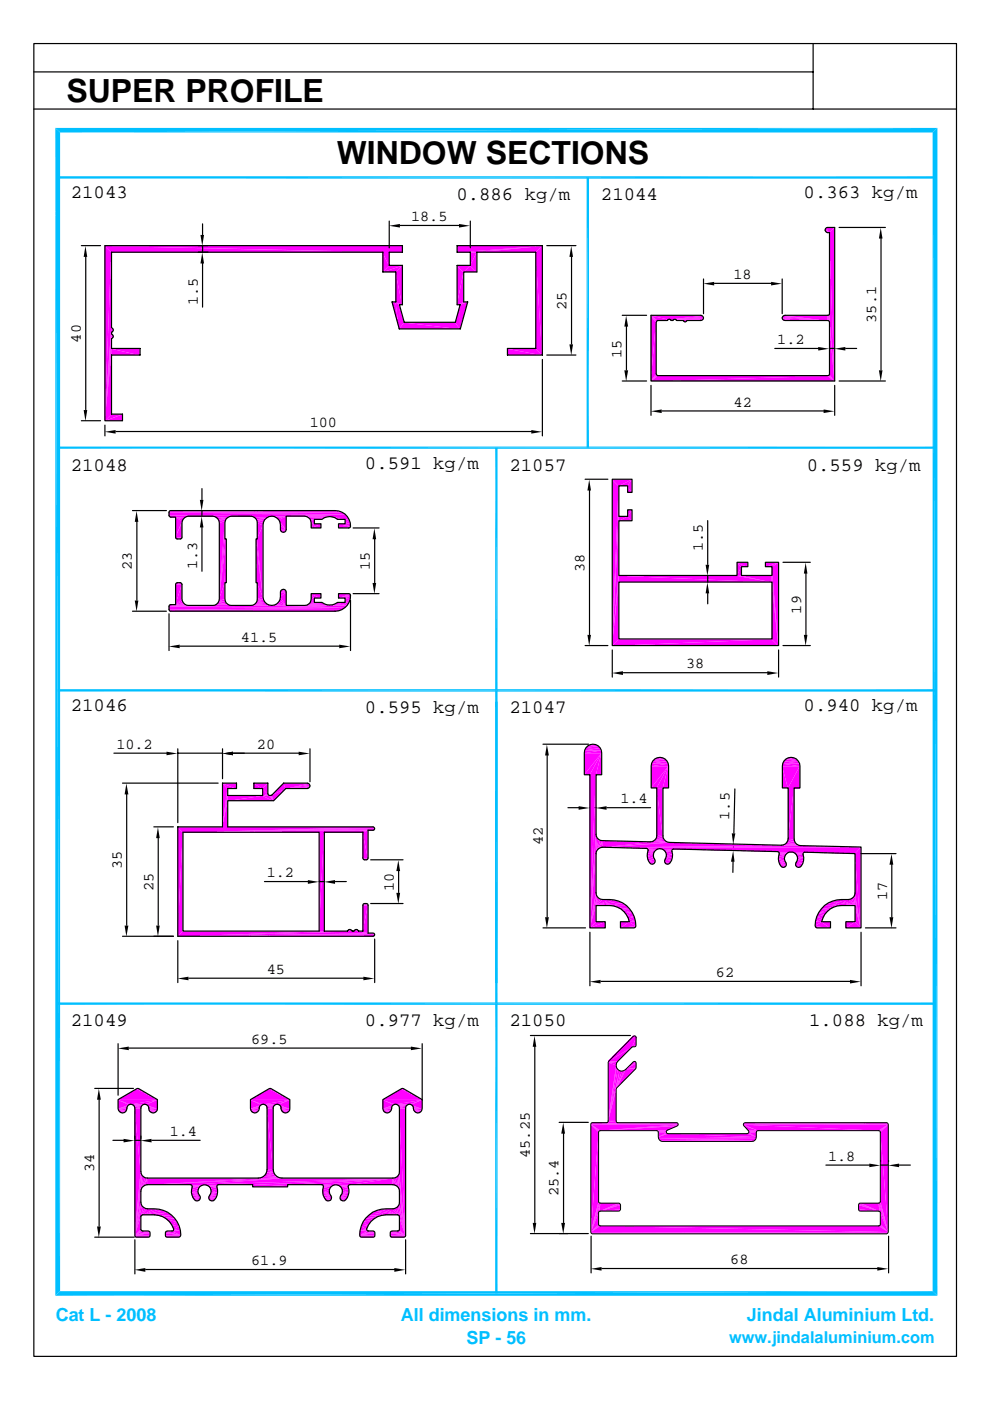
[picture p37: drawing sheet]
<svg xmlns="http://www.w3.org/2000/svg" width="210mm" height="297mm" viewBox="0 0 210 297" stroke-linecap="round" stroke-linejoin="round" font-family="sans-serif">
<defs><g id="words">
<g font-size="6.8">
<text x="14.1" y="21.5">SUPER PROFILE</text>
<text x="71.4" y="34.7">WINDOW SECTIONS</text>
</g>
<g font-size="4">
<text x="15" y="42.1">21043</text>
<text x="96.8" y="42.5">0.886 kg/m</text>
<text x="127.4" y="42.5">21044</text>
<text x="170.4" y="42.1">0.363 kg/m</text>
<text x="15" y="99.8">21048</text>
<text x="77.4" y="99.4">0.591 kg/m</text>
<text x="108" y="99.8">21057</text>
<text x="171.1" y="99.8">0.559 kg/m</text>
<text x="15" y="150.8">21046</text>
<text x="77.4" y="151.2">0.595 kg/m</text>
<text x="108" y="151.2">21047</text>
<text x="170.4" y="150.8">0.940 kg/m</text>
<text x="15" y="217.6">21049</text>
<text x="77.4" y="217.6">0.977 kg/m</text>
<text x="108" y="217.6">21050</text>
<text x="171.6" y="217.6">1.088 kg/m</text>
</g>
<g font-size="3.8" fill="#00bfff">
<text x="11.8" y="280.1">Cat L - 2008</text>
<text x="85" y="280.1">All dimensions in mm.</text>
<text x="158.4" y="280.1">Jindal Aluminium Ltd.</text>
<text x="98.9" y="285.1">SP - 56</text>
</g>
<text font-size="3.5" fill="#00bfff" x="154.6" y="284.7">www.jindalaluminium.com</text>
<g font-size="3.2">
<text x="87.2" y="46.9">18.5</text>
<text x="155.5" y="59.2">18</text>
<text x="41.9" y="64.6" transform="rotate(-90 41.9 64.6)">1.5</text>
<text x="120.1" y="65.7" transform="rotate(-90 120.1 65.7)">25</text>
<text x="185.8" y="68.4" transform="rotate(-90 185.8 68.4)">35.1</text>
<text x="17.1" y="72.6" transform="rotate(-90 17.1 72.6)">40</text>
<text x="131.8" y="75.8" transform="rotate(-90 131.8 75.8)">15</text>
<text x="164.8" y="73">1.2</text>
<text x="155.5" y="86.3">42</text>
<text x="65.7" y="90.6">100</text>
<text x="149" y="116.9" transform="rotate(-90 149 116.9)">1.5</text>
<text x="28" y="120.9" transform="rotate(-90 28 120.9)">23</text>
<text x="41.8" y="120.6" transform="rotate(-90 41.8 120.6)">1.3</text>
<text x="78.4" y="120.9" transform="rotate(-90 78.4 120.9)">15</text>
<text x="124" y="121.2" transform="rotate(-90 124 121.2)">38</text>
<text x="169.8" y="130.1" transform="rotate(-90 169.8 130.1)">19</text>
<text x="51.1" y="136.1">41.5</text>
<text x="145.5" y="141.7">38</text>
<text x="24.7" y="158.8">10.2</text>
<text x="54.5" y="158.8">20</text>
<text x="131.5" y="170.3">1.4</text>
<text x="154.6" y="173.8" transform="rotate(-89 154.6 173.8)">1.5</text>
<text x="115.1" y="179.2" transform="rotate(-90 115.1 179.2)">42</text>
<text x="25.8" y="184.3" transform="rotate(-90 25.8 184.3)">35</text>
<text x="56.6" y="186">1.2</text>
<text x="32.5" y="188.9" transform="rotate(-90 32.5 188.9)">25</text>
<text x="83.5" y="188.9" transform="rotate(-90 83.5 188.9)">10</text>
<text x="188.1" y="190.9" transform="rotate(-90 188.1 190.9)">17</text>
<text x="56.6" y="206.5">45</text>
<text x="151.8" y="207.2">62</text>
<text x="53.3" y="221.3">69.5</text>
<text x="36" y="240.9">1.4</text>
<text x="112.4" y="245.5" transform="rotate(-90 112.4 245.5)">45.25</text>
<text x="20" y="248.5" transform="rotate(-90 20 248.5)">34</text>
<text x="175.6" y="246.1">1.8</text>
<text x="118.4" y="253.6" transform="rotate(-90 118.4 253.6)">25.4</text>
<text x="53.3" y="268.3">61.9</text>
<text x="154.8" y="268">68</text>
</g>
</g></defs>
<g fill="#f0f">
<path d="M129.8 136.9l33.8-1.4 1.4 1.4z"/>
<path d="M129.8 136.9l1.3-1.4h32.5z"/>
<path d="M163.6 123.5l1.4 13.4-1.4-1.4z"/>
<path d="M131.1 123.5v12l-1.3 1.4z"/>
<path d="M131.1 122.1l32.5 1.4h-32.5z"/>
<path d="M131.1 122.1v1.4l-1.3 13.4z"/>
<path d="M131.1 122.1h25.1l7.4 1.4z"/>
<path d="M156.2 122.1h.9l6.5 1.4z"/>
<path d="M157.1 122.1h6.5v1.4z"/>
<path d="M163.6 122.1l1.4 14.8-1.4-13.4z"/>
<path d="M157.1 120.2v1.9h-.9z"/>
<path d="M163.6 120.2l1.4 16.7-1.4-14.8z"/>
<path d="M156.2 119.3h2.3v.9z"/>
<path d="M156.2 119.3l2.3 .9h-1.4z"/>
<path d="M156.2 119.3l.9 .9-.9 1.9z"/>
<path d="M162.2 119.3h2.8l-2.8 .9z"/>
<path d="M162.2 120.2l2.8-.9-1.4 .9z"/>
<path d="M163.6 120.2l1.4-.9v17.6z"/>
<path d="M131.1 110.5v11.6l-1.3 14.8z"/>
<path d="M131.1 110.5l1.9-1 .9 1z"/>
<path d="M131.1 109.5h1.9l-1.9 1z"/>
<path d="M131.1 109.5l-1.3 27.4z"/>
<path d="M133 108.1h.9l-.9 1.4z"/>
<path d="M133.9 108.1v2.4l-.9-1z"/>
<path d="M131.1 103.1v6.4l-1.3 27.4z"/>
<path d="M133 103.1l.9 1.4h-.9z"/>
<path d="M129.8 101.7l1.3 1.4-1.3 33.8z"/>
<path d="M129.8 101.7h4.1l-2.8 1.4z"/>
<path d="M131.1 103.1l2.8-1.4-.9 1.4z"/>
<path d="M133.9 101.7v2.8l-.9-1.4z"/>
</g>
<path d="M125.3 261.3h63M125.3 261.5h63M125.4 261.6h62.7" fill="none" stroke="#f0f" stroke-width=".21"/>
<g fill="#f0f">
<path d="M125.3 261.2l2-1.3 61 1.3z"/>
<path d="M127.3 259.9h59l2 1.3z"/>
<path d="M186.3 259.9h.2l1.8 1.3z"/>
<path d="M125.3 261.2l1.8-1.3h.2z"/>
<path d="M186.5 259.9l.1-.2 1.7 1.5z"/>
<path d="M125.3 261.2l1.7-1.5 .1 .2z"/>
<path d="M126.9 259.5l.1 .2-1.7 1.5z"/>
<path d="M186.6 259.5l1.7 1.7-1.7-1.5z"/>
<path d="M126.9 257.1v2.4l-1.6 1.7z"/>
<path d="M186.6 257.1l1.7 4.1-1.7-1.7z"/>
<path d="M127 256.9l-1.7 4.3z"/>
<path d="M186.6 256.9l1.7 4.3z"/>
</g>
<path d="M127.3 256.8h4.1M127.3 256.7h4.2M182.1 256.7h4.2M182.2 256.8h4.1" fill="none" stroke="#f0f" stroke-width=".21"/>
<path d="M127.3 256.6h4.3M182 256.6h4.3" fill="none" stroke="#f0f" stroke-width=".38"/>
<g fill="#f0f">
<path d="M127.3 256.8l4.3-1.3v.9z"/>
<path d="M127.1 256.8l4.5-1.3z"/>
<path d="M182 255.5l4.3 1.3-4.3-.4z"/>
<path d="M182 255.5l4.5 1.3z"/>
<path d="M127.1 256.8l4.4-1.5 .1 .2z"/>
<path d="M182.1 255.3l4.4 1.5-4.5-1.3z"/>
<path d="M127.1 256.8l4.3-1.7 .1 .2z"/>
<path d="M182.2 255.1l4.3 1.7-4.4-1.5z"/>
<path d="M127.1 256.8l4.3-1.7z"/>
<path d="M127.3 255.1h3.9l-4.1 1.7z"/>
<path d="M127.3 255.1l-.3 1.8z"/>
<path d="M127.3 255.1l-.3 1.8-1.7 4.3z"/>
<path d="M182.2 255.1l4.3 1.7z"/>
<path d="M182.4 255.1h3.9l.2 1.7z"/>
<path d="M186.3 255.1l.3 1.8z"/>
<path d="M186.3 255.1l2 6.1-1.7-4.3z"/>
<path d="M186.3 255.1l.2-.1 1.8 6.2z"/>
<path d="M127.1 255l.2 .1-2 6.1z"/>
<path d="M186.5 255l.1-.1 1.7 6.3z"/>
<path d="M127 254.9l.1 .1-1.8 6.2z"/>
<path d="M126.9 254.7l-1.6 6.5z"/>
<path d="M186.6 254.7l1.7 6.5z"/>
</g>
<path d="M139.9 241.9h20.2M140.2 242h19.6" fill="none" stroke="#f0f" stroke-width=".21"/>
<path d="M139.7 241.6h20.6" fill="none" stroke="#f0f" stroke-width=".3"/>
<path d="M139.6 241.3h20.8" fill="none" stroke="#f0f" stroke-width=".38"/>
<g fill="#f0f">
<path d="M139.6 241.1l2-.7 18.8 .7z"/>
<path d="M141.6 240.4h16.8l2 .7z"/>
<path d="M139.6 241.1l2-.7z"/>
<path d="M158.4 240.4l.2-.1 1.8 .8z"/>
<path d="M139.6 241.1l1.7-1 .1 .2z"/>
<path d="M158.7 240.1l1.7 1-1.8-.8z"/>
<path d="M126.9 240.1v14.6l-1.6 6.5z"/>
<path d="M158.7 240.1h1.7v1z"/>
<path d="M186.6 240.1l1.7 21.1-1.7-6.5z"/>
<path d="M139.6 240.1h1.7l-1.7 1z"/>
<path d="M139.6 240.1l1.7-.2v.2z"/>
<path d="M158.8 239.9l1.6 .2h-1.7z"/>
<path d="M158.8 239.9h1.6v.2z"/>
<path d="M139.5 239.9h1.8l-1.7 .2z"/>
<path d="M139.5 239.9l1.8-.1v.1z"/>
<path d="M158.8 239.9l1.7-.1-.1 .1z"/>
<path d="M139.4 239.8h1.9l-1.8 .1z"/>
<path d="M158.7 239.7l1.8 .1-1.7 .1z"/>
</g>
<path d="M127.3 239.7h14.2M139.2 239.7h2.1M158.7 239.7h2" fill="none" stroke="#f0f" stroke-width=".21"/>
<g fill="#f0f">
<path d="M127.3 239.7l16.3-1-2.1 .9z"/>
<path d="M157.7 238.7l3 1h-2z"/>
<path d="M127.3 239.7l16.4-1.1-.1 .1z"/>
<path d="M157.6 238.4l3.1 1.3-3-1z"/>
<path d="M157.6 238.4l28.7 1.3h-25.6z"/>
<path d="M127.3 239.7l16.5-1.3-.1 .2z"/>
<path d="M157.6 238.4h30.7l-2 1.3z"/>
<path d="M186.3 239.7l2-1.3-1.8 1.4z"/>
<path d="M186.5 239.8l1.8-1.4-1.7 1.5z"/>
<path d="M186.6 239.9l1.7-1.5-1.7 1.7z"/>
<path d="M186.6 240.1l1.7-1.7v22.8z"/>
<path d="M125.3 238.4h18.5l-16.5 1.3z"/>
<path d="M125.3 238.4l2 1.3-.2 .1z"/>
<path d="M125.3 238.4l1.8 1.4-.1 .1z"/>
<path d="M125.3 238.4l1.7 1.5-.1 .2z"/>
<path d="M125.3 238.4l1.6 1.7-1.6 21.1z"/>
</g>
<path d="M125.3 238.3h18.5M125.3 238.1l18.5 .1M125.4 238h18.2M128.6 238h2.4M128.8 237.9h2M157.6 238.3h30.7M157.6 238.2h30.7M157.8 238.1h30.3" fill="none" stroke="#f0f" stroke-width=".21"/>
<g fill="#f0f">
<path d="M128.9 237.9h1.8l-1.9 .1z"/>
<path d="M128.9 237.9l1.7-.3 .1 .3z"/>
<path d="M128.9 237.6h1.7l-1.7 .3z"/>
<path d="M130.6 231v6.6h-1.7z"/>
<path d="M130.6 230.8l-1.7 6.8z"/>
<path d="M131.8 227.1l-1.2 3.7z"/>
<path d="M131.4 227l.4 .1-1.2 3.7z"/>
<path d="M131.4 227l-.8 3.8-1.7 6.8z"/>
<path d="M131.8 227.1l.5-.1-1.6 3.7z"/>
<path d="M131 226.7l.4 .3-2.5 10.6z"/>
<path d="M132.3 227l.4-.3-2 4z"/>
<path d="M132.7 226.7l2.1-.1-4.1 4.1z"/>
</g>
<path d="M132.7 226.6h2.2" fill="none" stroke="#f0f" stroke-width=".25"/>
<path d="M130.7 226.3l.3 .4-2.1 10.9z" fill="#f0f"/>
<path d="M132.7 226.5h2.2" fill="none" stroke="#f0f" stroke-width=".38"/>
<g fill="#f0f">
<path d="M130.6 225.9l.1 .4-1.8 11.3z"/>
<path d="M132.7 226.7l2.2-1.3v.9z"/>
<path d="M128.9 225.2l1.8 .2-.1 .5z"/>
<path d="M128.9 225.2l1.7 .7-1.7 11.7z"/>
<path d="M132.7 226.7l2.1-1.5 .1 .2z"/>
<path d="M132.7 226.7l1.5-1.5h.6z"/>
<path d="M129 225.1l1.7 .3-1.8-.2z"/>
<path d="M134.2 225.2l.5-.1 .1 .1z"/>
<path d="M134.2 225.2l.5-.1z"/>
<path d="M129 225.1l2-.1-.3 .4z"/>
<path d="M134.4 225.1h.3z"/>
<path d="M129.1 225h1.9l-2 .1z"/>
<path d="M129.1 225l4.8-2.9-2.9 2.9z"/>
<path d="M129.1 225l4.9-3z"/>
<path d="M134.2 221.9h.5z"/>
<path d="M134.2 221.9l.6-.1z"/>
<path d="M134 222l.8-.2z"/>
<path d="M134 222l.9-.4-.1 .2z"/>
<path d="M134.9 220v1.6l-.9 .4z"/>
<path d="M129.1 225l5.8-5-.9 2z"/>
</g>
<path d="M134.9 219.9l-5.8 5" fill="none" stroke="#f0f" stroke-width=".25"/>
<g fill="#f0f">
<path d="M129.1 225l5.7-5.2 .1 .2z"/>
<path d="M134.2 219.7l.6 .1-5.7 5.2z"/>
</g>
<path d="M134.3 219.7l-5.2 5.2" fill="none" stroke="#f0f" stroke-width=".25"/>
<g fill="#f0f">
<path d="M134.2 219.7h.5l.1 .1z"/>
<path d="M134.2 219.7h.5z"/>
<path d="M134.4 219.7h.3z"/>
<path d="M22.2 89.3l3.7-1.4v1.4z"/>
<path d="M22.2 89.3l1.4-1.4h2.3z"/>
<path d="M23.6 75.3v12.6l-1.4 1.4z"/>
<path d="M107.5 73.9l7.4 1.4h-7.4z"/>
<path d="M107.5 73.9h6l1.4 1.4z"/>
<path d="M23.6 73.9l6 1.4h-6z"/>
<path d="M23.6 73.9v1.4l-1.4 14z"/>
<path d="M23.6 73.9h6v1.4z"/>
<path d="M23.6 71.9v2l-1.4 15.4z"/>
<path d="M24 71.5l-.4 .4z"/>
<path d="M24 71.3v.2l-.4 .4z"/>
<path d="M23.8 71.1l.2 .2-.4 .6z"/>
<path d="M23.7 71l.1 .1-.2 .8z"/>
<path d="M23.6 70.8l.1 .2-.1 .9z"/>
<path d="M23.6 70.8l-1.4 18.5z"/>
<path d="M23.6 70.6l-1.4 18.7z"/>
<path d="M24 70.1l-.3 .3z"/>
<path d="M24 69.9l-.3 .5z"/>
<path d="M24 69.9l-.4 .7z"/>
<path d="M23.8 69.8l.2 .1-.4 .7z"/>
<path d="M23.6 69.5l.2 .3-.2 .8z"/>
<path d="M23.6 69.5l-1.4 19.8z"/>
<path d="M85.6 68.4l11.9 1.4h-12.9z"/>
<path d="M85.6 68.4h10.9l1 1.4z"/>
<path d="M84.6 64.7l1 3.7-1 1.4z"/>
<path d="M97.5 64.7v5.1l-1-1.4z"/>
<path d="M96.9 64.7l2.2-.6-1.6 .6z"/>
<path d="M97.5 64.7l1.6-.6-1.6 5.7z"/>
<path d="M96.9 64.7l1.4-.6h.8z"/>
<path d="M83.9 64.1l1.4 .6h-.7z"/>
<path d="M83.9 64.1l.7 .6v5.1z"/>
<path d="M83.1 64.1h.8l.7 5.7z"/>
<path d="M98.3 57.7v6.4l-1.4 .6z"/>
<path d="M83.9 57.7l1.4 7-1.4-.6z"/>
<path d="M81.1 57.7l4.2-1.4-1.4 1.4z"/>
<path d="M85.3 56.3v8.4l-1.4-7z"/>
<path d="M96.9 56.3l1.4 1.4-1.4 7z"/>
<path d="M96.9 56.3h2.8l-1.4 1.4z"/>
<path d="M98.3 57.7l1.4-1.4 1.3 1.4z"/>
<path d="M82.5 56.3h2.8l-4.2 1.4z"/>
<path d="M23.6 53.5v16l-1.4 19.8z"/>
<path d="M81.1 53.5l1.4 2.8-1.4 1.4z"/>
<path d="M101 53.5v4.2l-1.3-1.4z"/>
<path d="M113.5 53.5l1.4 21.8-1.4-1.4z"/>
</g>
<path d="M23.6 53.5h58.9" fill="none" stroke="#f0f" stroke-width=".21"/>
<g fill="#f0f">
<path d="M81.1 53.5h1.4v2.8z"/>
<path d="M99.7 53.5h1.3l-1.3 2.8z"/>
<path d="M22.2 52.1h63.1v1.4z"/>
<path d="M22.2 52.1l63.1 1.4z"/>
<path d="M22.2 52.1l60.3 1.4h-58.9z"/>
<path d="M22.2 52.1l1.4 1.4-1.4 35.8z"/>
<path d="M96.9 53.5l18-1.4-15.2 1.4z"/>
<path d="M99.7 53.5l15.2-1.4-13.9 1.4z"/>
<path d="M101 53.5l13.9-1.4-1.4 1.4z"/>
<path d="M114.9 52.1v23.2l-1.4-21.8z"/>
<path d="M96.9 52.1h18l-18 1.4z"/>
</g>
<path d="M37.6 198.6h41.6M37.6 198.5h41.7" fill="none" stroke="#f0f" stroke-width=".21"/>
<path d="M37.6 198.4h41.8" fill="none" stroke="#f0f" stroke-width=".34"/>
<g fill="#f0f">
<path d="M37.6 198.6l41.7-.5 .1 .1z"/>
<path d="M37.6 198.6l41.6-.7 .1 .2z"/>
<path d="M37.6 198.6l41.6-.7z"/>
<path d="M37.6 198.6l41.4-.7z"/>
<path d="M37.6 198.6l38.4-1.1 2 .4z"/>
<path d="M76 197.5h.9l1.1 .4z"/>
<path d="M37.6 198.6l30-1.1h8.4z"/>
<path d="M37.6 198.6l1.1-1.1h28.9z"/>
</g>
<path d="M67.6 197.5h8.4" fill="none" stroke="#f0f" stroke-width=".21"/>
<g fill="#f0f">
<path d="M73.6 197.5l.2-.3 .8 .3z"/>
<path d="M75 197.5l.2-.3 .8 .3z"/>
<path d="M75.2 197.2h.5l.3 .3z"/>
<path d="M73.8 197.2h.5l.3 .3z"/>
<path d="M75.4 197.1l.3 .1z"/>
<path d="M75.2 197.2h.5z"/>
<path d="M73.8 197.2h.5z"/>
<path d="M74 197.1l.3 .1z"/>
<path d="M78 192v5.9l-1.1-.4z"/>
<path d="M76.9 192h1.1l-1.1 5.5z"/>
<path d="M76.9 192l1-.2 .1 .2z"/>
<path d="M76.9 191.8h1l-1 .2z"/>
<path d="M76.9 191.8l.1-.1 .9 .1z"/>
<path d="M77 191.7h.8l.1 .1z"/>
<path d="M77.3 191.6l.5 .1z"/>
<path d="M77 191.7h.8z"/>
<path d="M77.3 182.4l.5-.1z"/>
<path d="M77 182.3h.8z"/>
<path d="M76.9 182.1l.9 .2h-.8z"/>
<path d="M76.9 182.1h1l-.1 .2z"/>
<path d="M76.9 182l1 .1h-1z"/>
<path d="M76.9 182h1.1l-.1 .1z"/>
<path d="M68.7 176.5v21h-1.1z"/>
<path d="M76.9 176.5l1.1 5.5h-1.1z"/>
</g>
<path d="M67.6 176.5h9.3" fill="none" stroke="#f0f" stroke-width=".21"/>
<g fill="#f0f">
<path d="M67.6 176.5h1.1l-1.1 21z"/>
<path d="M38.7 176.5v21l-1.1 1.1z"/>
</g>
<path d="M38.7 176.5h38.2" fill="none" stroke="#f0f" stroke-width=".21"/>
<path d="M38.7 176.3h39.3" fill="none" stroke="#f0f" stroke-width=".42"/>
<g fill="#f0f">
<path d="M76.9 176.5l1.1-.4v5.9z"/>
<path d="M78 176.1h1.2z"/>
<path d="M38.7 176.5l40.5-.4z"/>
<path d="M38.7 176.5l40.6-.6-.1 .2z"/>
<path d="M38.7 176.5l40.7-.7-.1 .1z"/>
<path d="M38.7 176.5l40.6-.9 .1 .2z"/>
<path d="M38.7 176.5l40.5-1 .1 .1z"/>
<path d="M38.7 176.5l40.5-1z"/>
<path d="M37.6 175.4h41.4l-40.3 1.1z"/>
<path d="M37.6 175.4l1.1 1.1-1.1 22.1z"/>
</g>
<path d="M37.6 175.4h41.4" fill="none" stroke="#f0f" stroke-width=".21"/>
<g fill="#f0f">
<path d="M48.2 169.8v5.6h-1.1z"/>
<path d="M48.2 169.8l7.4-1.1 2.4 1.1z"/>
<path d="M48.2 168.7h7.4l-7.4 1.1z"/>
<path d="M48.2 168.7v1.1l-1.1 5.6z"/>
<path d="M55.6 168.7h1.5l.9 1.1z"/>
<path d="M57.1 168.7h.2l.7 1.1z"/>
<path d="M57.3 168.7h.2l.5 1.1z"/>
<path d="M55.6 168.7h1.5z"/>
<path d="M57.5 168.7l.1-.1 .4 1.2z"/>
<path d="M55.6 168.7l1.2-.2 .1 .2z"/>
<path d="M55.6 168.7l1.1-.4 .1 .2z"/>
<path d="M55.6 167.2l1.1 1.1-1.1 .4z"/>
<path d="M48.2 167.2v1.5l-1.1 6.7z"/>
<path d="M57.6 168.6l2.9-1.4-2.5 2.6z"/>
</g>
<path d="M60.5 167.2h4.9" fill="none" stroke="#f0f" stroke-width=".21"/>
<path d="M60.5 167.1h5.1" fill="none" stroke="#f0f" stroke-width=".3"/>
<g fill="#f0f">
<path d="M60.5 167.2l5.2-.5-.1 .2z"/>
<path d="M60.5 167.2l5.1-.8 .1 .3z"/>
<path d="M60.5 167.2l4.9-1 .2 .2z"/>
<path d="M47.1 166.1h3v1.1z"/>
<path d="M47.1 166.1l3 1.1h-1.9z"/>
<path d="M47.1 166.1l1.1 1.1-1.1 8.2z"/>
</g>
<path d="M60.1 166.1h5.3" fill="none" stroke="#f0f" stroke-width=".21"/>
<g fill="#f0f">
<path d="M60.1 166.1l5.3 .1-4.9 1z"/>
<path d="M60.1 166.1l.4 1.1-2.9 1.4z"/>
<path d="M53.8 166.1l1.8 1.1h-1.8z"/>
<path d="M53.8 166.1h2.9l-1.1 1.1z"/>
<path d="M56.7 166.1v2.2l-1.1-1.1z"/>
<path d="M138 80.8l37.4-1.1 1.5 1.1z"/>
<path d="M138 80.8l1.4-1.1h36z"/>
<path d="M138 80.8l1.3-1.1h.1z"/>
<path d="M175.4 79.7h.2l1.3 1.1z"/>
<path d="M139.1 79.5l.2 .2-1.3 1.1z"/>
<path d="M175.6 79.7l.2-.2 1.1 1.3z"/>
<path d="M139.1 79.4v.1l-1.1 1.3z"/>
<path d="M175.8 79.4l1.1 1.4-1.1-1.3z"/>
<path d="M139.1 68.4v11l-1.1 1.4z"/>
<path d="M175.8 68.4l1.1 12.4-1.1-1.4z"/>
<path d="M144.9 68.2l.4 .1z"/>
<path d="M144.9 68.2h.6l-.2 .1z"/>
<path d="M144.9 68.2l.7-.2-.1 .2z"/>
</g>
<path d="M144.8 68h3.7" fill="none" stroke="#f0f" stroke-width=".21"/>
<path d="M144.8 68h.8l-.7 .2z" fill="#f0f"/>
<path d="M143.4 68h5.4M166.1 68h9.3" fill="none" stroke="#f0f" stroke-width=".21"/>
<g fill="#f0f">
<path d="M142.2 67.9l.3 .1z"/>
<path d="M142.2 67.9h.5z"/>
<path d="M142.2 67.9l.5-.1z"/>
</g>
<path d="M139.4 67.9h2.2" fill="none" stroke="#f0f" stroke-width=".21"/>
<path d="M142.1 67.8h.6z" fill="#f0f"/>
<path d="M143.3 67.9h5.5" fill="none" stroke="#f0f" stroke-width=".21"/>
<path d="M139.4 67.9h2.3" fill="none" stroke="#f0f" stroke-width=".25"/>
<g fill="#f0f">
<path d="M141.9 67.8h.8z"/>
<path d="M141.7 67.8h1.2z"/>
<path d="M141.9 67.8h1z"/>
<path d="M141.7 67.8h1.4z"/>
</g>
<path d="M143.1 67.8h5.9" fill="none" stroke="#f0f" stroke-width=".21"/>
<path d="M165.9 67.9h9.5" fill="none" stroke="#f0f" stroke-width=".25"/>
<path d="M141.7 67.6h7.4" fill="none" stroke="#f0f" stroke-width=".3"/>
<g fill="#f0f">
<path d="M165.8 67.5l9.6 .5-9.5-.2z"/>
<path d="M141.7 67.8l7.3-.6 .1 .3z"/>
<path d="M165.9 67.2l9.5 .8-9.6-.5z"/>
<path d="M141.7 67.8l7.1-.8 .2 .2z"/>
<path d="M166.1 67l9.3 1-9.5-.8z"/>
</g>
<path d="M138 67h10.8" fill="none" stroke="#f0f" stroke-width=".21"/>
<g fill="#f0f">
<path d="M138 66.9l10.8 .1-7.1 .8z"/>
<path d="M138 66.9l3.7 .9-2.3 .2z"/>
<path d="M138 66.9l1.4 1.1-.1 .1z"/>
<path d="M138 66.9l1.3 1.2-.2 .1z"/>
<path d="M138 66.9l1.1 1.3v.2z"/>
<path d="M138 66.9l1.1 1.5-1.1 12.4z"/>
<path d="M166.1 67l.3-.1 9 1.1z"/>
<path d="M166.4 66.9h9v1.1z"/>
<path d="M175.4 66.9l.2 1.2-.2-.1z"/>
<path d="M175.4 66.9l.4 1.3z"/>
<path d="M175.4 66.9l.4 1.5z"/>
<path d="M175.4 66.9h.2l.2 1.5z"/>
<path d="M175.6 66.9l.2-.2v1.7z"/>
<path d="M175.8 66.7l1.1 14.1z"/>
<path d="M175.8 66.5l1.1 14.3z"/>
<path d="M175.8 49.4l1.1 31.4-1.1-14.3z"/>
<path d="M175.2 49.3l.6 .1z"/>
<path d="M175 49.1l.8 .3-.6-.1z"/>
<path d="M174.9 48.8l.9 .6-.8-.3z"/>
<path d="M175 48.5l.8 .9-.9-.6z"/>
<path d="M175 48.5l.2-.2 .6 1.1z"/>
<path d="M175.2 48.3h1.7z"/>
<path d="M175.2 48.3h1.7l-1.1 1.1z"/>
<path d="M175.8 49.4l1.1-1.1v32.5z"/>
</g>
<g fill="none" stroke="#f0f" stroke-width=".21">
<path d="M28.5 262.1h3.2M28.6 262.3h3.1M28.7 262.3h2.9M35 262.1h3.2M35.1 262.3h2.9M35.1 262.2h3.1M35.2 262.3h2.8M76.2 262.2h3.2M76.2 262.1h3.2M76.4 262.3h2.8M76.4 262.3h3M82.7 262.1h3.2"/>
<path d="M82.7 262.3h3.2M82.8 262.3h2.9"/>
</g>
<path d="M35 262h3.3M76.2 262h3.2" fill="none" stroke="#f0f" stroke-width=".25"/>
<g fill="#f0f">
<path d="M35 261.4l3.3 .5-3.3 .1z"/>
<path d="M82.7 261.4l3.2 .6h-3.2z"/>
<path d="M76.2 261.9l3.2-.5v.6z"/>
<path d="M28.5 262l3.2-.6v.6z"/>
<path d="M35.1 261.3l3.2 .6-3.3-.5z"/>
<path d="M82.7 261.3l3.2 .7-3.2-.6z"/>
<path d="M28.5 262l3.2-.7v.1z"/>
<path d="M76.2 261.9l3.2-.6v.1z"/>
<path d="M82.8 261.1l3.1 .9-3.2-.7z"/>
<path d="M35.2 261.1l3.1 .8-3.2-.6z"/>
<path d="M28.5 262l3.1-.9 .1 .2z"/>
<path d="M76.2 261.9l3-.8 .2 .2z"/>
<path d="M35.2 261.1h1.2l1.9 .8z"/>
<path d="M35.2 261.1h1.2z"/>
<path d="M82.8 261.1h.3l2.8 .9z"/>
<path d="M83.1 261.1h1.1l1.7 .9z"/>
<path d="M28.5 262l2.9-.9h.2z"/>
<path d="M28.5 262l1.7-.9h1.2z"/>
<path d="M76.2 261.9l2.9-.8h.1z"/>
<path d="M76.2 261.9l1.9-.8h1z"/>
<path d="M76.2 261.9l1.9-.8z"/>
<path d="M36.4 261.1l1.9 .8z"/>
<path d="M84.2 261.1l.3-.1 1.4 1z"/>
<path d="M28.5 262l1.5-1 .2 .1z"/>
<path d="M76.3 260.9l1.6 .2-1.7 .8z"/>
<path d="M36.6 261.1l1.6-.2 .1 1z"/>
<path d="M76.3 260.9h1.5l.1 .2z"/>
<path d="M36.7 260.9h1.5l-1.6 .2z"/>
<path d="M84.6 260.9l1.3 1.1-1.4-1z"/>
<path d="M28.5 262l1.3-1.1 .2 .1z"/>
<path d="M36.7 260.8l1.5 .1h-1.5z"/>
<path d="M76.3 260.9l1.4-.1 .1 .1z"/>
<path d="M84.6 260.7l1.3 1.3-1.3-1.1z"/>
<path d="M28.5 262l1.3-1.3v.2z"/>
<path d="M36.7 260.6l1.5 .3-1.5-.1z"/>
<path d="M76.3 260.9l1.4-.3v.2z"/>
<path d="M76.5 260l1.2 .6-1.4 .3z"/>
<path d="M36.7 260.6l1.2-.6 .3 .9z"/>
<path d="M36.4 259.8l1.5 .2-1.2 .6z"/>
<path d="M76.5 260l1.6-.2-.4 .8z"/>
<path d="M76.9 259.1l1.2 .7-1.6 .2z"/>
<path d="M36.4 259.8l1.1-.7 .4 .9z"/>
<path d="M35.9 259.1h1.6l-1.1 .7z"/>
<path d="M76.9 259.1h1.7l-.5 .7z"/>
<path d="M35.2 258.5l2.3 .6h-1.6z"/>
<path d="M76.9 259.1l2.3-.6-.6 .6z"/>
<path d="M77.5 258.3l1.7 .2-2.3 .6z"/>
<path d="M35.2 258.5l1.8-.2 .5 .8z"/>
<path d="M84.6 258l1.3 4-1.3-1.3z"/>
<path d="M29.8 258v2.7l-1.3 1.3z"/>
<path d="M34.4 258l2.6 .3-1.8 .2z"/>
<path d="M77.5 258.3l2.5-.3-.8 .5z"/>
<path d="M29.8 257.8l-1.3 4.2z"/>
<path d="M84.6 257.8l1.3 4.2z"/>
<path d="M33.6 257.8l3.4 .5z"/>
<path d="M77.5 258.3l3.4-.5z"/>
<path d="M77.5 258.3l.7-.6 2.7 .1z"/>
<path d="M33.6 257.8l2.7-.1 .7 .6z"/>
</g>
<path d="M32.7 257.7h3.6M78.2 257.7h3.5" fill="none" stroke="#f0f" stroke-width=".21"/>
<g fill="#f0f">
<path d="M78.2 257.7l.8-.6 2.7 .5z"/>
<path d="M30.2 257.6l5.3-.5-2.8 .5z"/>
<path d="M32.7 257.6l2.8-.5 .8 .6z"/>
<path d="M79 257.1l.8-.4 1.9 .9z"/>
<path d="M79.8 256.7l4.4 .9h-2.5z"/>
<path d="M30.2 257.6l4.4-.9 .9 .4z"/>
<path d="M79.8 256.7l1-.3 3.4 1.2z"/>
<path d="M80.8 256.4l3.7 1.3z"/>
<path d="M30.2 257.6l3.5-1.2 .9 .3z"/>
<path d="M30 257.7l3.7-1.3z"/>
<path d="M80.8 256.4h.9l2.8 1.3z"/>
<path d="M81.7 256.4h1.5l1.3 1.3z"/>
<path d="M83.2 256.4l1.4 1.4z"/>
<path d="M30 257.7l2.7-1.3h1z"/>
<path d="M31.2 256.4h1.5l-2.7 1.3z"/>
<path d="M31.2 256.4l-1.4 1.4z"/>
<path d="M83.2 256.4l.5-.1 .9 1.5z"/>
<path d="M30.8 256.3l.4 .1-1.4 1.4z"/>
<path d="M83.7 256.3l.4-.2 .5 1.7z"/>
<path d="M84.1 256.1l1.8 5.9z"/>
<path d="M30.4 256.1l.4 .2-1 1.5z"/>
<path d="M30.4 256.1l-1.9 5.9z"/>
<path d="M84.4 255.8l1.5 6.2-1.8-5.9z"/>
<path d="M30.1 255.8l.3 .3-1.9 5.9z"/>
<path d="M84.6 255.4l1.3 6.6-1.5-6.2z"/>
<path d="M29.9 255.4l.2 .4-1.6 6.2z"/>
<path d="M84.6 255l1.3 7-1.3-6.6z"/>
<path d="M29.8 255l.1 .4-1.4 6.6z"/>
<path d="M69.3 254.7l.7-.2z"/>
<path d="M41.5 254.7l.7-.2z"/>
<path d="M44.4 254.5l.7 .2z"/>
<path d="M72.3 254.5l.6 .2z"/>
<path d="M69 254.5h1l-.7 .2z"/>
<path d="M41.2 254.5h1l-.7 .2z"/>
<path d="M72.3 254.5h.9l-.3 .2z"/>
<path d="M44.4 254.5h1l-.3 .2z"/>
<path d="M41.2 254.5l1.2-.3-.2 .3z"/>
<path d="M69 254.5l1.2-.3-.2 .3z"/>
<path d="M44.2 254.2l1.2 .3h-1z"/>
<path d="M72.1 254.2l1.1 .3h-.9z"/>
<path d="M68.7 254l1.5 .2-1.2 .3z"/>
<path d="M40.9 254l1.5 .2-1.2 .3z"/>
<path d="M44.2 254.2l1.6-.2-.4 .5z"/>
<path d="M72.1 254.2l1.5-.2-.4 .5z"/>
<path d="M40.9 254l1.5-.1v.3z"/>
<path d="M68.7 254l1.5-.1v.3z"/>
<path d="M44.2 253.9l1.6 .1-1.6 .2z"/>
<path d="M72.1 253.9l1.5 .1-1.5 .2z"/>
<path d="M68.7 254l1.4-.5 .1 .4z"/>
<path d="M40.9 254l1.3-.5 .2 .4z"/>
<path d="M72.2 253.5l1.4 .5-1.5-.1z"/>
<path d="M44.4 253.5l1.4 .5-1.6-.1z"/>
<path d="M68.5 253.4l1.6 .1-1.4 .5z"/>
<path d="M40.6 253.4l1.6 .1-1.3 .5z"/>
<path d="M44.4 253.5l1.6-.1-.2 .6z"/>
<path d="M72.2 253.5l1.6-.1-.2 .6z"/>
<path d="M40.6 253.4l1.4-.2 .2 .3z"/>
<path d="M68.5 253.4l1.3-.2 .3 .3z"/>
<path d="M72.4 253.2l1.4 .2-1.6 .1z"/>
<path d="M44.6 253.2l1.4 .2-1.6 .1z"/>
<path d="M72.4 253.2l1.5-.3-.1 .5z"/>
<path d="M44.6 253.2l1.5-.3-.1 .5z"/>
<path d="M68.4 252.9l1.4 .3-1.3 .2z"/>
<path d="M40.5 252.9l1.5 .3-1.4 .2z"/>
<path d="M40.5 252.9l1.4-.1 .1 .4z"/>
<path d="M68.4 252.9l1.4-.1v.4z"/>
<path d="M72.5 252.8l1.4 .1-1.5 .3z"/>
<path d="M44.7 252.8l1.4 .1-1.5 .3z"/>
<path d="M84.6 252.6l1.3 9.4-1.3-7z"/>
<path d="M29.8 252.6v2.4l-1.3 7z"/>
<path d="M40.5 252.9l1.5-.6-.1 .5z"/>
<path d="M68.4 252.9l1.4-.6v.5z"/>
<path d="M72.5 252.3l1.4 .6-1.4-.1z"/>
<path d="M44.7 252.3l1.4 .6-1.4-.1z"/>
<path d="M44.7 252.3h1.4v.6z"/>
<path d="M72.5 252.3h1.4v.6z"/>
<path d="M68.4 252.3h1.4l-1.4 .6z"/>
<path d="M40.6 252.3h1.4l-1.5 .6z"/>
<path d="M40.6 252.3l1.5-.3-.1 .3z"/>
<path d="M68.4 252.3l1.5-.3-.1 .3z"/>
<path d="M44.5 252l1.6 .3h-1.4z"/>
<path d="M72.3 252l1.6 .3h-1.4z"/>
<path d="M44.5 252l1.4-.3 .2 .6z"/>
<path d="M72.3 252l1.5-.3 .1 .6z"/>
<path d="M40.7 251.7l1.4 .3-1.5 .3z"/>
<path d="M68.5 251.7l1.4 .3-1.5 .3z"/>
<path d="M40.7 251.7l1.6-.1-.2 .4z"/>
<path d="M68.5 251.7l1.7-.1-.3 .4z"/>
<path d="M72.1 251.6l1.7 .1-1.5 .3z"/>
<path d="M44.3 251.6l1.6 .1-1.4 .3z"/>
<path d="M44.3 251.6h1.6v.1z"/>
<path d="M72.1 251.6h1.6l.1 .1z"/>
<path d="M40.7 251.6h1.6l-1.6 .1z"/>
<path d="M68.5 251.6h1.7l-1.7 .1z"/>
<path d="M68.5 251.4l1.7 .2h-1.7z"/>
<path d="M40.6 251.4l1.7 .2h-1.6z"/>
<path d="M72.1 251.6l1.7-.2-.1 .2z"/>
<path d="M44.3 251.6l1.7-.2-.1 .2z"/>
</g>
<path d="M40.5 251.3h2.6M40.6 251.5h2.1M43.1 251.3h3.2M43.5 251.3h2.6M43.9 251.5h2.1M68.3 251.3h2.6M68.5 251.5h2M70.9 251.3h3.2M71.3 251.3h2.7M71.8 251.5h2" fill="none" stroke="#f0f" stroke-width=".21"/>
<path d="M53.5 251.7l7.4-.5v.5z" fill="#f0f"/>
<path d="M68.2 251.3h5.9" fill="none" stroke="#f0f" stroke-width=".21"/>
<path d="M53.5 251.2h7.4l-7.4 .5z" fill="#f0f"/>
<path d="M53.5 251.2l-13.2 .1" fill="none" stroke="#f0f" stroke-width=".21"/>
<g fill="#f0f">
<path d="M40.3 251.2l19.4-1.4h23.5z"/>
<path d="M40.3 251.2l42.9-1.4-29.7 1.4z"/>
<path d="M53.5 251.2l29.7-1.4-22.3 1.4z"/>
<path d="M60.9 251.2l22.3-1.4-15 1.4z"/>
<path d="M68.2 251.2l15-1.4-9.1 1.4z"/>
<path d="M74.1 251.2l9.1-1.4v1.4z"/>
<path d="M83.2 249.8l.5 1.5-.5-.1z"/>
<path d="M83.2 249.8l.9 1.7-.4-.2z"/>
<path d="M83.2 249.8l1.2 2-.3-.3z"/>
<path d="M31.2 251.2l28.5-1.4-19.4 1.4z"/>
<path d="M31.2 251.2l23.5-1.4h5z"/>
<path d="M31.2 249.8h23.5l-23.5 1.4z"/>
<path d="M31.2 249.8v1.4l-.4 .1z"/>
<path d="M31.2 249.8l-.4 1.5-.4 .2z"/>
<path d="M31.2 249.8l-.8 1.7-.3 .3z"/>
<path d="M83.2 249.8h.5l.7 2z"/>
<path d="M83.7 249.8l.9 2.4z"/>
<path d="M30.8 249.8h.4l-1.1 2z"/>
<path d="M30.8 249.8l-.9 2.4z"/>
</g>
<path d="M54.7 249.8h5" fill="none" stroke="#f0f" stroke-width=".21"/>
<g fill="#f0f">
<path d="M83.7 249.8l.4-.2 .5 2.6z"/>
<path d="M30.4 249.6l.4 .2-.9 2.4z"/>
</g>
<path d="M55.3 249.6h3.8" fill="none" stroke="#f0f" stroke-width=".25"/>
<path d="M84.4 249.3l.2 2.9-.5-2.6z" fill="#f0f"/>
<path d="M84.5 249.3v3.3" fill="none" stroke="#f0f" stroke-width=".25"/>
<g fill="#f0f">
<path d="M84.4 249.3l1.5 12.7-1.3-9.4z"/>
<path d="M30.1 249.3l.3 .3-.5 2.6z"/>
</g>
<path d="M29.9 249.3v3.3" fill="none" stroke="#f0f" stroke-width=".25"/>
<path d="M30.1 249.3l-.3 3.3-1.3 9.4z" fill="#f0f"/>
<path d="M55.8 249.3h2.8" fill="none" stroke="#f0f" stroke-width=".42"/>
<g fill="#f0f">
<path d="M84.6 248.9l1.3 13.1-1.5-12.7z"/>
<path d="M29.9 248.9l.2 .4-1.6 12.7z"/>
<path d="M56.5 248.6l1.7 .5h-2z"/>
<path d="M56.5 248.6h1.5l.2 .5z"/>
<path d="M84.6 248.4l1.3 13.6z"/>
<path d="M29.8 248.4l.1 .5-1.4 13.1z"/>
<path d="M56.6 248l1.4 .6h-1.5z"/>
<path d="M56.6 248h1.3l.1 .6z"/>
<path d="M60.1 236h.7z"/>
<path d="M32 236h.8z"/>
<path d="M88.2 236h.7z"/>
<path d="M25.6 236h.7z"/>
<path d="M53.6 236h.7z"/>
<path d="M81.7 236h.7z"/>
<path d="M81.4 235.7l1 .3h-.7z"/>
<path d="M59.8 235.7l1 .3h-.7z"/>
<path d="M59.8 235.7h1.3l-.3 .3z"/>
<path d="M53.3 235.7l1 .3h-.7z"/>
<path d="M31.7 235.7l1.1 .3h-.8z"/>
<path d="M87.9 235.7l1 .3h-.7z"/>
<path d="M25.3 235.7l1 .3h-.7z"/>
<path d="M25.3 235.7h1.3l-.3 .3z"/>
<path d="M87.9 235.7h1.3l-.3 .3z"/>
<path d="M31.7 235.7h1.4l-.3 .3z"/>
<path d="M53.3 235.7h1.3l-.3 .3z"/>
<path d="M81.4 235.7h1.3l-.3 .3z"/>
<path d="M81.2 235.4l1.5 .3h-1.3z"/>
<path d="M59.6 235.4l1.5 .3h-1.3z"/>
<path d="M59.6 235.4h1.7l-.2 .3z"/>
<path d="M87.7 235.4l1.5 .3h-1.3z"/>
<path d="M53.1 235.4l1.5 .3h-1.3z"/>
<path d="M25.1 235.4l1.5 .3h-1.3z"/>
<path d="M31.5 235.4l1.6 .3h-1.4z"/>
<path d="M53.1 235.4h1.7l-.2 .3z"/>
<path d="M31.5 235.4h1.8l-.2 .3z"/>
<path d="M87.7 235.4h1.7l-.2 .3z"/>
<path d="M25.1 235.4h1.7l-.2 .3z"/>
<path d="M81.2 235.4h1.7l-.2 .3z"/>
<path d="M81.1 235.1l1.8 .3h-1.7z"/>
<path d="M53 235.1l1.8 .3h-1.7z"/>
<path d="M59.5 235.1l1.8 .3h-1.7z"/>
<path d="M59.5 235.1h1.9l-.1 .3z"/>
<path d="M53 235.1h1.9l-.1 .3z"/>
<path d="M87.6 235.1l1.8 .3h-1.7z"/>
<path d="M25 235.1l1.8 .3h-1.7z"/>
<path d="M31.5 235.1l1.8 .3h-1.8z"/>
<path d="M87.6 235.1h1.9l-.1 .3z"/>
<path d="M81.1 235.1h1.9l-.1 .3z"/>
<path d="M25 235.1h1.8v.3z"/>
<path d="M31.5 235.1h1.8v.3z"/>
<path d="M59.5 235l1.9 .1z"/>
<path d="M56.6 235l1.3 13h-1.3z"/>
<path d="M53 235.1l1.9-.1z"/>
<path d="M56.6 235h1.3v13z"/>
<path d="M87.6 235l1.9 .1z"/>
<path d="M84.6 235l1.3 27-1.3-13.6z"/>
<path d="M28.5 235l1.3 13.4-1.3 13.6z"/>
<path d="M31.5 235l1.8 .1z"/>
<path d="M25 235.1l1.8-.1z"/>
<path d="M84.6 235h1.3v27z"/>
<path d="M28.5 235h1.3v13.4z"/>
<path d="M81.1 235.1l1.9-.1z"/>
<path d="M59.5 234.7l1.9 .4-1.9-.1z"/>
<path d="M56.6 235l1.3-.3v.3z"/>
<path d="M31.4 234.7l1.9 .4-1.8-.1z"/>
<path d="M56.5 234.7h1.4l-1.3 .3z"/>
<path d="M28.5 235l1.4-.3-.1 .3z"/>
<path d="M53 235.1l1.9-.4v.3z"/>
<path d="M87.5 234.7l2 .4-1.9-.1z"/>
<path d="M28.4 234.7h1.5l-1.4 .3z"/>
<path d="M84.6 234.7l1.3 .3h-1.3z"/>
<path d="M25 235.1l1.9-.4-.1 .3z"/>
<path d="M81.1 235.1l1.9-.4v.3z"/>
<path d="M84.6 234.7h1.4l-.1 .3z"/>
<path d="M59.3 234.4l2.1 .7-1.9-.4z"/>
<path d="M56.5 234.7l1.6-.3-.2 .3z"/>
<path d="M31.2 234.4l2.1 .7-1.9-.4z"/>
<path d="M28.4 234.7l1.7-.3-.2 .3z"/>
<path d="M87.3 234.4l2.2 .7-2-.4z"/>
<path d="M28.3 234.4h1.8l-1.7 .3z"/>
<path d="M84.6 234.7l1.6-.3-.2 .3z"/>
<path d="M25 235.1l2.1-.7-.2 .3z"/>
<path d="M56.3 234.4h1.8l-1.6 .3z"/>
<path d="M53 235.1l2.2-.7-.3 .3z"/>
<path d="M84.4 234.4h1.8l-1.6 .3z"/>
<path d="M81.1 235.1l2.1-.7-.2 .3z"/>
<path d="M59 234.3l2.4 .8z"/>
</g>
<path d="M56.3 234.3h2.1" fill="none" stroke="#f0f" stroke-width=".21"/>
<path d="M30.9 234.3l2.4 .8z" fill="#f0f"/>
<path d="M28.3 234.3h2" fill="none" stroke="#f0f" stroke-width=".21"/>
<path d="M87.1 234.3l2.4 .8z" fill="#f0f"/>
<path d="M28 234.3h2.3M84.4 234.3h2" fill="none" stroke="#f0f" stroke-width=".21"/>
<path d="M25 235.1l2.3-.8z" fill="#f0f"/>
<path d="M56 234.3h2.4" fill="none" stroke="#f0f" stroke-width=".21"/>
<path d="M53 235.1l2.4-.8z" fill="#f0f"/>
<path d="M84.1 234.3h2.3" fill="none" stroke="#f0f" stroke-width=".21"/>
<path d="M81.1 235.1l2.4-.8z" fill="#f0f"/>
<path d="M27.7 234.2h2.9M55.8 234.2h2.9M83.8 234.2h3" fill="none" stroke="#f0f" stroke-width=".21"/>
<g fill="#f0f">
<path d="M53 233.2l2.8 1-.4 .1z"/>
<path d="M53 233.2l2.4 1.1-2.4 .8z"/>
<path d="M81.1 233.2l2.7 1-.3 .1z"/>
<path d="M81.1 233.2l2.4 1.1-2.4 .8z"/>
<path d="M25 233.2l2.7 1-.4 .1z"/>
<path d="M25 233.2l2.3 1.1-2.3 .8z"/>
<path d="M25 233.2h8.3l-5.6 1z"/>
<path d="M27.7 234.2l5.6-1-2.7 1z"/>
<path d="M30.6 234.2l2.7-1-2.4 1.1z"/>
<path d="M30.9 234.3l2.4-1.1v1.9z"/>
<path d="M81.1 233.2h8.4l-5.7 1z"/>
<path d="M83.8 234.2l5.7-1-2.7 1z"/>
<path d="M86.8 234.2l2.7-1-2.4 1.1z"/>
<path d="M87.1 234.3l2.4-1.1v1.9z"/>
<path d="M53 233.2h8.4l-5.6 1z"/>
<path d="M55.8 234.2l5.6-1-2.7 1z"/>
<path d="M58.7 234.2l2.7-1-2.4 1.1z"/>
<path d="M59 234.3l2.4-1.1v1.9z"/>
<path d="M53 233.2l4-2.3 4.4 2.3z"/>
<path d="M57 230.9h.4l4 2.3z"/>
<path d="M25 233.2l4-2.3 4.3 2.3z"/>
<path d="M81.1 233.2l4-2.3 4.4 2.3z"/>
<path d="M85.1 230.9h.4l4 2.3z"/>
<path d="M29 230.9h.3l4 2.3z"/>
<path d="M57 230.9h.4z"/>
<path d="M85.1 230.9h.4z"/>
<path d="M29 230.9h.3z"/>
</g>
<path d="M35.8 129.4h36.6M35.8 129.5h36M35.9 129.6h35.1M35.9 129.6h35.9" fill="none" stroke="#f0f" stroke-width=".21"/>
<path d="M35.8 129.4h36.6" fill="none" stroke="#f0f" stroke-width=".25"/>
<path d="M35.8 129.1h37.3" fill="none" stroke="#f0f" stroke-width=".42"/>
<g fill="#f0f">
<path d="M35.8 128.6l37.3 .3-37.3 .4z"/>
<path d="M35.8 128.6l21.8-.2 15.5 .5z"/>
</g>
<path d="M35.8 128.5h21.8" fill="none" stroke="#f0f" stroke-width=".21"/>
<g fill="#f0f">
<path d="M57.6 128.4l15.5 .5z"/>
<path d="M60.6 128.4h3.9l8.6 .5z"/>
</g>
<path d="M35.8 128.5h4.1M39.9 128.4h13.2" fill="none" stroke="#f0f" stroke-width=".21"/>
<path d="M64.5 128.4h9.1l-.5 .5z" fill="#f0f"/>
<path d="M35.8 128.4h4.1M35.9 128.3h3.6M37.2 128.3h2.3M45 128.4h4M45.5 128.3h3.1M53.6 128.3h3.4M60.6 128.4h-7.5M64.5 128.4h9.1M64.9 128.3h8.7M64.9 128.3h4.4M65.3 128.2h4" fill="none" stroke="#f0f" stroke-width=".21"/>
<path d="M65.3 128h3.4M70.4 128.2h3.2" fill="none" stroke="#f0f" stroke-width=".3"/>
<path d="M58.1 128.3h2.5" fill="none" stroke="#f0f" stroke-width=".34"/>
<path d="M53.9 128.2h3.1" fill="none" stroke="#f0f" stroke-width=".25"/>
<path d="M37.2 128.3l1.6-.4 .3 .3z" fill="#f0f"/>
<path d="M45.8 128h2.4M53.9 128h2.6" fill="none" stroke="#f0f" stroke-width=".3"/>
<path d="M71 128.1l.5-.3 2.1 .6z" fill="#f0f"/>
<path d="M65.7 127.9h3" fill="none" stroke="#f0f" stroke-width=".3"/>
<path d="M71.5 127.8h1.6l.5 .6z" fill="#f0f"/>
<path d="M65.7 127.8h2.5" fill="none" stroke="#f0f" stroke-width=".21"/>
<g fill="#f0f">
<path d="M73.1 127.8l.9-.1-.4 .7z"/>
<path d="M58.6 128.1l.5-.4 1.5 .7z"/>
</g>
<path d="M54.2 127.9h2.3" fill="none" stroke="#f0f" stroke-width=".42"/>
<g fill="#f0f">
<path d="M37.2 128.3l1.4-.8 .2 .4z"/>
<path d="M65.8 127.5l.8 .3-.9 .1z"/>
<path d="M46.1 127.9l1.6-.4 .2 .4z"/>
<path d="M54.4 127.5l1.6 .2-1.8 .2z"/>
<path d="M46.4 127.5h1.3l-1.6 .4z"/>
<path d="M59.3 127.2l1.3 1.2-1.5-.7z"/>
<path d="M54.4 127.5l1.4-.3 .2 .5z"/>
<path d="M37.2 128.3l1.3-1.3 .1 .5z"/>
<path d="M65.9 127l.7 .8-.8-.3z"/>
<path d="M46.4 127.5l1.2-.5 .1 .5z"/>
<path d="M54.5 127l1.3 .2-1.4 .3z"/>
<path d="M46.4 127h1.2l-1.2 .5z"/>
<path d="M73.1 127.8l1.1-.8-.2 .7z"/>
<path d="M65.9 127l.7-.1v.9z"/>
<path d="M73.1 126.9l1.1 .1-1.1 .8z"/>
<path d="M59.4 126.6l1.2 1.8-1.3-1.2z"/>
<path d="M54.5 127l1.2-.4 .1 .6z"/>
<path d="M71.7 126.9l2.6-.6-1.2 .6z"/>
<path d="M73.1 126.9l1.2-.6-.1 .7z"/>
<path d="M71.7 126.9l2.5-.8 .1 .2z"/>
<path d="M71.7 126.9l2.4-.9 .1 .1z"/>
<path d="M65.9 125.9h2.1v1z"/>
<path d="M65.9 125.9l2.1 1h-1.4z"/>
<path d="M65.9 125.9l.7 1-.7 .1z"/>
</g>
<path d="M71.7 125.9h2.4" fill="none" stroke="#f0f" stroke-width=".21"/>
<g fill="#f0f">
<path d="M71.7 125.9l2.4 .1-2.4 .9z"/>
<path d="M59.4 126.6l1.2-1v2.8z"/>
<path d="M59.4 125.6h1.2l-1.2 1z"/>
<path d="M59.4 125.6l1.1-.3 .1 .3z"/>
<path d="M59.5 125.3h1l-1.1 .3z"/>
<path d="M59.5 125.3l.8-.2 .2 .2z"/>
<path d="M59.5 125.3l.2-.2h.6z"/>
<path d="M59.7 125.1h.6z"/>
<path d="M38.5 124v3l-1.3 1.3z"/>
<path d="M37.2 124h1.3l-1.3 4.3z"/>
<path d="M37.2 124l1.3-.2v.2z"/>
<path d="M37.2 123.8h1.3l-1.3 .2z"/>
<path d="M37.2 123.8l1.2-.1 .1 .1z"/>
<path d="M37.2 123.8l.1-.1h1.1z"/>
<path d="M37.3 123.7l.9-.1z"/>
<path d="M37.3 123.7h1.1z"/>
<path d="M47.6 123.6v3.4h-1.2z"/>
<path d="M54.5 123.6l1.2 3-1.2 .4z"/>
</g>
<path d="M47.8 114.3v9.3" fill="none" stroke="#f0f" stroke-width=".3"/>
<g fill="#f0f">
<path d="M47.9 114.3l-.3 9.3-1.2 3.4z"/>
<path d="M47.6 114.3h.3l-1.5 12.7z"/>
</g>
<path d="M54.4 114.3v9.3" fill="none" stroke="#f0f" stroke-width=".25"/>
<g fill="#f0f">
<path d="M54.2 114.3l1.5 12.3-1.2-3z"/>
<path d="M54.2 114.3h.3l1.2 12.3z"/>
<path d="M37.5 114.3h.9z"/>
<path d="M37.3 114.3h1.1z"/>
<path d="M37.2 114.2l1.2 .1h-1.1z"/>
<path d="M37.2 114.2h1.3l-.1 .1z"/>
<path d="M37.2 114.2l1.3-.3v.3z"/>
<path d="M37.2 113.9h1.3l-1.3 .3z"/>
<path d="M59.7 112.8h.6z"/>
<path d="M59.7 112.8l.8-.2-.2 .2z"/>
<path d="M59.5 112.6h1l-.8 .2z"/>
<path d="M59.5 112.6l1.1-.3-.1 .3z"/>
<path d="M59.4 112.3h1.2l-1.1 .3z"/>
</g>
<path d="M71.7 112h2.4M71.7 111.9h2.5" fill="none" stroke="#f0f" stroke-width=".21"/>
<path d="M71.7 111.8h2.6" fill="none" stroke="#f0f" stroke-width=".34"/>
<g fill="#f0f">
<path d="M55.7 111.4v15.2l-1.2-12.3z"/>
<path d="M59.4 111.4l1.2 .9h-1.2z"/>
<path d="M65.9 112l2.1-.9v.9z"/>
<path d="M66.6 111.1h1.4l-2.1 .9z"/>
<path d="M71.7 111.1l2.6 .6-2.6 .3z"/>
<path d="M71.7 111.1h1.4l1.2 .6z"/>
<path d="M73.1 111.1l1.1-.2 .1 .8z"/>
<path d="M38.5 110.9v3h-1.3z"/>
<path d="M47.6 110.9v3.4l-1.2 12.7z"/>
<path d="M65.9 110.9l.7 .2-.7 .9z"/>
<path d="M46.4 110.9h1.2l-1.2 16.1z"/>
<path d="M54.5 110.9l1.2 .5-1.2 2.9z"/>
<path d="M54.5 110.9l1.3-.1-.1 .6z"/>
<path d="M59.3 110.8l1.3 1.5-1.2-.9z"/>
<path d="M38.6 110.5l-1.4 3.4z"/>
<path d="M46.4 110.9l1.3-.4-.1 .4z"/>
<path d="M46.4 110.5h1.3l-1.3 .4z"/>
<path d="M54.4 110.5l1.4 .3-1.3 .1z"/>
<path d="M65.8 110.5l.8 .6-.7-.2z"/>
<path d="M54.4 110.5l1.6-.2-.2 .5z"/>
<path d="M59.1 110.3l1.5 2-1.3-1.5z"/>
<path d="M74 110.2l.2 .7-1.1 .2z"/>
<path d="M73.1 110.2h.9l-.9 .9z"/>
<path d="M65.8 110.5l.8-.3v.9z"/>
<path d="M46.4 110.5l1.5-.4-.2 .4z"/>
<path d="M54.2 110.1l1.8 .2-1.6 .2z"/>
<path d="M46.1 110.1h1.8l-1.5 .4z"/>
</g>
<path d="M65.7 110.1h2.5" fill="none" stroke="#f0f" stroke-width=".21"/>
<path d="M65.7 110.1l.9 .1-.8 .3z" fill="#f0f"/>
<path d="M54.2 110.1h2.3M71 110h3" fill="none" stroke="#f0f" stroke-width=".38"/>
<path d="M65.7 110h3M71 110h2.1" fill="none" stroke="#f0f" stroke-width=".34"/>
<path d="M45.8 109.9h2.4M53.9 109.9h2.6M65.3 109.9h3.4" fill="none" stroke="#f0f" stroke-width=".3"/>
<g fill="#f0f">
<path d="M37.2 109.7l1.9 .1-.3 .3z"/>
<path d="M37.2 109.7l1.6 .4-.2 .4z"/>
<path d="M37.2 109.7l1.4 .8-1.4 3.4z"/>
<path d="M70.4 109.7l3.6 .5z"/>
</g>
<path d="M65.3 109.8h4" fill="none" stroke="#f0f" stroke-width=".21"/>
<path d="M35.9 109.6l1.3 .1z" fill="#f0f"/>
<path d="M35.9 109.7h3.2M35.9 109.7h3.6M45.5 109.7h3.1M53.6 109.7h3.4M64.9 109.7h4.9M64.9 109.6h8.7M69.8 109.6h3.8" fill="none" stroke="#f0f" stroke-width=".21"/>
<path d="M53.9 109.7h3.1" fill="none" stroke="#f0f" stroke-width=".3"/>
<path d="M70.4 109.7l3.2-.1 .4 .6z" fill="#f0f"/>
<path d="M58.1 109.7h2.5" fill="none" stroke="#f0f" stroke-width=".38"/>
<g fill="#f0f">
<path d="M58.6 109.9l2-.4-1.5 .8z"/>
<path d="M59.1 110.3l1.5-.8v2.8z"/>
</g>
<path d="M35.8 109.4h21.8M35.8 109.6h4.1M35.8 109.5h21.8M45 109.5h4M53.1 109.5h7.5M64.5 109.5h9.1" fill="none" stroke="#f0f" stroke-width=".21"/>
<g fill="#f0f">
<path d="M35.8 109.3l37.3-.3-15.5 .5z"/>
<path d="M57.6 109.5l15.5-.5z"/>
<path d="M60.6 109.5l12.5-.5-8.6 .5z"/>
<path d="M64.5 109.5l8.6-.5 .5 .6z"/>
<path d="M35.8 108.7l37.3 .3-37.3 .3z"/>
</g>
<path d="M35.8 108.8h37.3" fill="none" stroke="#f0f" stroke-width=".38"/>
<path d="M35.8 108.6h36.6M35.8 108.4h36M35.9 108.3l35.9 .1" fill="none" stroke="#f0f" stroke-width=".21"/>
<path d="M35.8 108.5h36.6" fill="none" stroke="#f0f" stroke-width=".25"/>
<g fill="none" stroke="#000" stroke-width=".25">
<path d="M17.3 52.1h4M18.2 54.4v32.5M22.2 52.1h63.1v1.4h-2.8v2.8h2.8v8.3h-.6l1 3.7h10.8l1.1-3.7h-.7v-8.3h2.8v-2.8h-2.8v-1.4h18.1v23.2h-7.4v-1.4h6v-20.4h-12.5v4.2h-2.8v6.3h.9l-1.6 5.7h-13l-1.5-5.7h.8v-6.3h-2.7v-4.2h-57.6v15.9l.3 .3a.52 .52 0 0 1-.3 .8l.2 .4a.4 .4 0 0 1 .1 .7l-.3 .2v2.1h6.1v1.4h-6.1v12.5h2.4v1.4h-3.8zM42.9 47.5v2.2M42.9 52.1v1.4M42.9 55.8v9.3M82.5 46.9v5.6M84.9 47.8h12.5M99.7 46.9v5.6M115.9 52.1h6.2M121.2 54.4v18.5M149.2 59.1v7.4"/>
<path d="M165.8 59.1v7.4M177.9 48.2h9.8M186.8 50.5v28M115 76.2v16.2M115.9 75.3h6.2M131.9 66.9h5.2M132.8 69.2v9.3M138 66.9h10.6a.55 .55 0 0 1 .6 .5 .55 .55 0 0 1-.6 .6h-2.9l-.3 .2-.6-.2h-1.3a.51 .51 0 0 0-.9 0l-.4-.2a.49 .49 0 0 0-.7 .2h-2l-.4 .3v11l.2 .3h36.4l.2-.3v-11l-.2-.3h-9.3l-.5-.3a.57 .57 0 0 1 .5-.8h9.1l.3-.2 .1-17.4a.71 .71 0 0 1-1-.5l.3-.5 1.8-.1v32.6h-39zM151.5 60.1h12.1M164.3 73.9h9.2M175.9 73.9h1.1M179.3 73.9h2.3"/>
<path d="M17.3 89.2h4M22.2 90.1v2.3M24.6 91.5h88.1M131.9 80.8h5.2M138 81.7v6.4M140.4 87.1h34.3M177 81.7v6.4M177.9 80.8h9.8M124.1 101.6h4.8M125 103.9v30.6M129.8 101.6h4.2v2.8h-.9v-1.4h-1.9v6.5h1.9v-1.4h.9v2.3h-2.8v11.6h25.1v-2.8h2.3v.9h-1.4v1.9h6.5v-1.9h-1.4v-.9h2.8v17.7h-35.3zM150.1 110.4v9.3"/>
<path d="M166 119.2h5.8M124.1 136.9h4.8M129.8 137.8v5.8M131.2 123.4h32.5v12.1h-32.5zM150.1 122v1.4M150.1 125.7v2.3M165.1 137.8v5.8M166 136.9h5.8M170.9 121.5v13M24.2 159.7h11.2M37.7 158.8v15.6M37.7 159.7h9.5"/>
<path d="M47.2 158.8v6.3M49.5 159.7h13.9M65.7 158.8v6.9M115.1 157.8h9.7M132.1 142.6h30.7M26 166h20.2M26.9 168.4v27.8M37.7 175.3h9.5v-9.3h2.9v1.2h-1.8v1.5h7.4v-1.5h-1.9v-1.2h3v2.3a.45 .45 0 0 0 .6 .4l.3-.2 2.4-2.5h5.1a.57 .57 0 0 1 .5 .6 .57 .57 0 0 1-.5 .6h-4.6l-2.6 2.6h-9.7v5.5h30.8a.36 .36 0 0 1 .3 .4 .36 .36 0 0 1-.3 .3h-1.1v5.9l-.1 .4h-.2h-.6l-.2-.4v-5.4h-8.1v20.9h4.8l.5-.3 .6 .3h.3l.5-.3 .6 .3h.8v-5.5l.2-.3h.6l.3 .1v.2v5.9h1.1a.34 .34 0 0 1 .3 .4 .34 .34 0 0 1-.3 .3h-41.4zM38.8 176.5h28.9v20.9h-28.9zM116 160.1v34.3M120.4 171.2h2.3M125.1 171.2h1.3"/>
<path d="M128.7 171.2h9.2M155.5 179v1.3M155.8 167.3l-.2 9.3M26 198.5h10.8M37.7 199.4v8.9M56.1 186.9h9.2M67.7 186.9h1.1M71.1 186.9h2.3M78.6 182.3h6.8M78.6 191.6h6.8M79.4 199.1v9.2M84.5 184.6v4.6"/>
<path d="M115.1 196.7h9M125.1 197.7v11.3M155.4 182.6v2.4M182.2 181h7.8M182.6 197.7v11.3M183.5 196.7h6.5M189.1 183.3v11.1M40 207.4h37.1M112.5 219.5h21.2M127.4 208.1h52.9M113.4 221.9v37.3M175.1 247h9.3"/>
<path d="M186.7 246.1v.1M186.7 247h1.7M188.4 246.1v.1M190.7 247h2.3M112.5 261.5h12.2M125.3 262.1v7.8M127.6 269h58.5M188.4 262.1v7.8"/>
</g>
<g fill="#000">
<path d="M18.1 52.1l.4 2.4h-.8zM42.5 49.8h.8l-.4 2.3zM42.9 53.5l.4 2.4h-.8zM82.5 47.9l2.3-.4v.7zM97.3 47.5l2.4 .4-2.4 .3zM121.1 52.1l.4 2.4h-.8zM149.1 60.1l2.3-.3v.7zM163.5 59.8l2.3 .3-2.3 .4zM186.7 48.3l.4 2.3h-.7zM120.7 73h.8l-.4 2.3zM132.4 78.5h.8l-.4 2.3zM132.8 66.9l.4 2.3h-.8z"/>
<path d="M173.5 73.6l2.3 .3-2.3 .4zM176.9 73.9l2.3-.3v.7zM186.4 78.5h.7l-.4 2.3zM17.7 86.9h.8l-.4 2.4zM22.2 91.6l2.3-.4v.7zM112.6 91.2l2.3 .4-2.3 .3zM138 87.2l2.3-.4v.8zM174.6 86.8l2.3 .4-2.3 .4zM124.9 101.7l.4 2.3h-.8zM149.6 119.7h.8l-.4 2.4zM124.5 134.6h.8l-.4 2.3zM150 123.5l.4 2.3h-.8z"/>
<path d="M170.8 119.3l.4 2.3h-.8zM170.4 134.6h.8l-.4 2.3zM35.3 159.4l2.3 .4-2.3 .3zM47.1 159.8l2.3-.4v.7zM63.3 159.4l2.4 .4-2.4 .3zM129.8 142.7l2.3-.4v.8zM162.7 142.3l2.3 .4-2.3 .4zM26.8 166.1l.4 2.3h-.8zM116 157.8l.4 2.4h-.8zM122.7 170.9l2.3 .4-2.3 .4zM126.3 171.3l2.3-.4v.8zM155.2 176.7h.7l-.5 2.3z"/>
<path d="M26.4 196.2h.8l-.4 2.4zM65.3 186.6l2.3 .4-2.3 .4zM68.7 187l2.3-.4v.8zM84.5 182.4l.3 2.3h-.8zM84 189.3h.8l-.3 2.3zM115.6 194.5h.8l-.4 2.3zM155.4 180.4l.3 2.3h-.7zM188.6 194.5h.8l-.4 2.3zM189 181l.4 2.3h-.8zM37.6 207.5l2.4-.4v.7zM77 207.1l2.4 .4-2.4 .3zM125 208.1l2.3-.3v.7z"/>
<path d="M180.2 207.8l2.3 .3-2.3 .4zM113.3 219.6l.4 2.3h-.8zM112.9 259.3h.8l-.4 2.3zM184.3 246.7l2.3 .4-2.3 .4zM188.3 247.1l2.3-.4v.8zM125.3 269l2.3-.4v.8zM186 268.6l2.3 .4-2.3 .4z"/>
</g>
<path d="M134.2 219.7a.36 .36 0 0 1 .4-.1 .36 .36 0 0 1 .3 .4l-.1 1.8-.8 .2-3 3a1.2 1.2 0 0 0 0 1.7 1.2 1.2 0 0 0 1.7 0l1.5-1.5a.36 .36 0 0 1 .4-.1 .36 .36 0 0 1 .3 .3l-.1 1.2-4.1 4.1v7.2l.3 .1h12.4l.4 .2-.1 .4-.1 .1-2.1 .9a.38 .38 0 0 0-.2 .4 .38 .38 0 0 0 .3 .4h16.8l.3-.3 .1-.2-1.1-1.2-.1-.5 .4-.2 30.1 .1 .2 .3v22.8l-.3 .4-62.6-.1-.1-.3v-23l.3-.2h3l.3-.1v-12.7zM127.1 239.8l12.1-.1 .3 .2a2.07 2.07 0 0 0 .7 2.1h19.2a.94 .94 0 0 0 1-.9v-1.2l.3-.2 25.8 .1 .1 .3v14.8l-.3 .2h-4.1l-.2 .4v.9l.4 .4h4.1l.1 .3v2.6l-.3 .2h-59.2l-.2-.4v-2.4l.2-.3h4.1l.4-.4v-.9l-.2-.4h-4.1l-.3-.2-.1-14.8z" fill="none" stroke="#000" stroke-width=".21"/>
<g fill="#00bfff">
<path d="M12.2 94.7h186l-186 .5z"/>
<path d="M12.2 95.2l186-.5v.5z"/>
<path d="M124.4 37.6h.5v57.3z"/>
<path d="M124.4 37.6l.5 57.3h-.5z"/>
<path d="M12.2 146.1h186l-186 .5z"/>
<path d="M12.2 146.6l186-.5v.5z"/>
<path d="M105 146.4h.5v66.4z"/>
<path d="M105 146.4l.5 66.4h-.5z"/>
</g>
<g fill="none" stroke="#000" stroke-width=".25">
<path d="M20.1 230.8h8.2M21 233.1v26.9M25 233.1l4.2-2.3 4.2 2.3v1.9a.91 .91 0 0 1-1 1 .91 .91 0 0 1-.8-1 .85 .85 0 0 0-.9-.9 .85 .85 0 0 0-.8 .9v13.4a1.34 1.34 0 0 0 1.4 1.4h23.5a1.82 1.82 0 0 0 1.8-1.8v-13a.83 .83 0 0 0-.9-.9 .83 .83 0 0 0-.7 .9 .93 .93 0 0 1-1 1 .93 .93 0 0 1-.9-1v-1.9l4.2-2.3 4.1 2.3v1.9a.98 .98 0 0 1-1.1 .9 .98 .98 0 0 1-.8-1.3 .84 .84 0 0 0-.9-.5 .84 .84 0 0 0-.7 .9v13a1.82 1.82 0 0 0 1.9 1.8h23.5a1.34 1.34 0 0 0 1.4-1.4v-13.4a.83 .83 0 0 0-.9-.9 .83 .83 0 0 0-.8 .9 .93 .93 0 0 1-.9 1 .93 .93 0 0 1-.9-1v-1.9l4.1-2.3 4.2 2.3v1.9a.98 .98 0 0 1-1.2 .9 .98 .98 0 0 1-.7-1.3 .84 .84 0 0 0-.9-.5 .84 .84 0 0 0-.7 .9v26.9v.2l-.4 .2h-2.7l-.2-.4v-.5l.2-.3 1.4-.1 .3-.2 .1-2.9-.2-.3a5.8 5.8 0 0 0-6.4 2.1l-.4 .8 .1 .4 .2 .1 1.3 .1 .2 .3-.1 .7-.3 .2h-2.4l-.4-.2a5.4 5.4 0 0 1 5.5-5.8h1.5a1.42 1.42 0 0 0 1.4-1.4v-2.3a1.4 1.4 0 0 0-1.4-1.4h-9.1l-.4 .3a2.71 2.71 0 0 1-.8 3.1 .79 .79 0 0 1-.9-.5 .79 .79 0 0 1 .4-1 1.39 1.39 0 0 0-1.5-1.9 1.39 1.39 0 0 0-.9 2.3 .71 .71 0 0 1 0 1 .71 .71 0 0 1-1-.1 3.2 3.2 0 0 1-.5-2.9l-.4-.3h-7.2v.4h-7.4v-.4h-7.3l-.3 .1v.4a2.58 2.58 0 0 1-.8 2.9 .71 .71 0 0 1-.8-.3 .71 .71 0 0 1 0-.8 1.38 1.38 0 0 0-.1-1.9 1.38 1.38 0 0 0-1.9 0 1.38 1.38 0 0 0-.1 1.9 .7 .7 0 0 1 0 1 .7 .7 0 0 1-1-.1 2.86 2.86 0 0 1-.6-2.9l-.3-.3h-9.1a1.49 1.49 0 0 0-1.4 1.4v2.3a1.4 1.4 0 0 0 1.4 1.4 6.2 6.2 0 0 1 6.3 2.7 4.5 4.5 0 0 1 .6 3.1l-.3 .2h-2.4l-.4-.2v-.7l.1-.3 1.3-.1a.33 .33 0 0 0 .3-.5 4.4 4.4 0 0 0-4.1-2.9h-2.5l-.3 .3v2.9l.3 .2 1.4 .1 .2 .3v.7l-.4 .2h-2.6l-.2-.4v-26.9a.85 .85 0 0 0-.9-.9 .85 .85 0 0 0-.8 .9 .93 .93 0 0 1-.9 1 .93 .93 0 0 1-1-1zM25 221.3v10.9M27.4 222.2h59.8M89.5 221.3v12M23.9 241.8h2.4M28.6 240.8v.6M28.6 241.8h1.3M32.2 241.8h10.2M20.1 262.3h8.4M28.6 262.9v7.2"/>
<path d="M30.9 269.2h52.8M86 262.9v7.2"/>
</g>
<path d="M21 230.8l.4 2.4h-.8zM25 222.3l2.3-.4v.8zM87.1 221.9l2.4 .4-2.4 .4zM26.2 241.5l2.3 .3-2.3 .4zM29.8 241.8l2.3-.3v.7zM20.6 260h.8l-.4 2.4zM28.5 269.2l2.3-.4v.8zM83.6 268.8l2.3 .4-2.3 .4z" fill="#000"/>
<path d="M131.5 196.8h3M131.5 196.7h3.2M172.8 196.7h3.2M173 196.8h3" fill="none" stroke="#f0f" stroke-width=".21"/>
<g fill="#f0f">
<path d="M172.8 196.3l3.2 .5-3.2-.2z"/>
<path d="M131.5 196.8l3.2-.5v.3z"/>
<path d="M172.8 196.3l1.4-.8 1.8 1.3z"/>
<path d="M179.3 196.8l1.9-1.3 1.3 1.3z"/>
<path d="M125 196.8l3.3-1.3v1.3z"/>
<path d="M131.5 196.8l1.8-1.3 1.4 .8z"/>
<path d="M174.2 195.5h1.8v1.3z"/>
<path d="M131.5 195.5h1.8l-1.8 1.3z"/>
<path d="M179.3 195.5h1.9l-1.9 1.3z"/>
<path d="M125 196.8l1.3-1.3h2z"/>
<path d="M172.8 195.4l1.4 .1-1.4 .8z"/>
<path d="M133.3 195.5l1.4-.1v.9z"/>
<path d="M172.8 195.4l1.6-.7-.2 .8z"/>
<path d="M133.1 194.7l1.6 .7-1.4 .1z"/>
<path d="M133.1 194.7l1.3-.3 .3 1z"/>
<path d="M173.1 194.4l1.3 .3-1.6 .7z"/>
<path d="M173.1 194.4l1.7-.4-.4 .7z"/>
<path d="M132.7 194l1.7 .4-1.3 .3z"/>
<path d="M132.7 194l1.3-.5 .4 .9z"/>
<path d="M173.5 193.5l1.3 .5-1.7 .4z"/>
<path d="M173.5 193.5l1.8-.2-.5 .7z"/>
<path d="M132.2 193.3l1.8 .2-1.3 .5z"/>
<path d="M173.5 193.5l2.5-.7-.7 .5z"/>
<path d="M131.6 192.8l2.4 .7-1.8-.2z"/>
<path d="M131.6 192.8h1.8l.6 .7z"/>
<path d="M174.1 192.8h1.9l-2.5 .7z"/>
</g>
<path d="M130.8 192.6h2.6M174.1 192.6h2.6" fill="none" stroke="#f0f" stroke-width=".38"/>
<g fill="#f0f">
<path d="M130 192.1l3.4 .7z"/>
<path d="M174.1 192.8l3.4-.7z"/>
<path d="M130 192.1h2.8l.6 .7z"/>
<path d="M174.8 192.1h2.7l-3.4 .7z"/>
<path d="M126.3 192.1v3.4l-1.3 1.3z"/>
</g>
<path d="M129.2 192.1h3.6M174.8 192.1h3.6" fill="none" stroke="#f0f" stroke-width=".21"/>
<g fill="#f0f">
<path d="M181.2 192.1l1.3 4.7-1.3-1.3z"/>
<path d="M126.3 192.1l5.7-.6-2.8 .6z"/>
<path d="M129.2 192.1l2.8-.6 .8 .6z"/>
<path d="M174.8 192.1l.8-.6 2.8 .6z"/>
<path d="M126.3 192.1l4.8-1 .9 .4z"/>
<path d="M175.6 191.5l.8-.4 2 1z"/>
<path d="M176.4 191.1l4.8 1h-2.8z"/>
<path d="M126.3 192.1l3.8-1.2 1 .2z"/>
<path d="M176.4 191.1l1-.2 3.8 1.2z"/>
<path d="M126.3 192.1l2.9-1.3 .9 .1z"/>
<path d="M177.4 190.9l1-.1 2.8 1.3z"/>
<path d="M126.3 192.1l1.4-1.3h1.5z"/>
<path d="M178.4 190.8h1.4l1.4 1.3z"/>
<path d="M127.3 190.7l.4 .1-1.4 1.3z"/>
<path d="M179.8 190.8l.5-.1 .9 1.4z"/>
<path d="M126.9 190.5l.4 .2-1 1.4z"/>
<path d="M180.3 190.7l.3-.2 .6 1.6z"/>
<path d="M126.6 190.2l.3 .3-.6 1.6z"/>
<path d="M126.6 190.2l-.3 1.9-1.3 4.7z"/>
<path d="M180.6 190.5l.4-.3 .2 1.9z"/>
<path d="M181 190.2l1.5 6.6-1.3-4.7z"/>
<path d="M126.4 189.8l.2 .4-1.6 6.6z"/>
<path d="M181.1 189.8l1.4 7-1.5-6.6z"/>
<path d="M126.3 189.4l.1 .4-1.4 7z"/>
<path d="M181.2 189.4l1.3 7.4-1.4-7z"/>
<path d="M165.8 183.9l.6-.1z"/>
<path d="M168.9 183.8l.6 .1z"/>
<path d="M165.5 183.7l.9 .1-.6 .1z"/>
<path d="M168.9 183.8l.9-.1-.3 .2z"/>
<path d="M165.5 183.7l1.1-.1-.2 .2z"/>
<path d="M168.7 183.6l1.1 .1-.9 .1z"/>
<path d="M165.2 183.2l1.4 .4-1.1 .1z"/>
<path d="M165.2 183.2h1.5l-.1 .4z"/>
<path d="M168.6 183.2l1.2 .5-1.1-.1z"/>
<path d="M168.6 183.2h1.5l-.3 .5z"/>
<path d="M138 183.2h.6z"/>
<path d="M141.1 183.2h.6z"/>
<path d="M141.1 183.2l.9-.2-.3 .2z"/>
<path d="M137.7 183l.9 .2h-.6z"/>
<path d="M165.2 183.2l1.3-.3 .2 .3z"/>
<path d="M168.7 182.9l1.4 .3h-1.5z"/>
<path d="M137.7 183l1.1-.1-.2 .3z"/>
<path d="M140.9 182.9l1.1 .1-.9 .2z"/>
<path d="M165.1 182.7l1.4 .2-1.3 .3z"/>
<path d="M137.4 182.6l1.4 .3-1.1 .1z"/>
<path d="M137.4 182.6h1.5l-.1 .3z"/>
<path d="M140.8 182.6l1.2 .4-1.1-.1z"/>
<path d="M165.1 182.7l1.2-.2 .2 .4z"/>
<path d="M169 182.5l1.1 .7-1.4-.3z"/>
<path d="M169 182.5h1.3l-.2 .7z"/>
<path d="M140.8 182.6l1.5-.1-.3 .5z"/>
<path d="M137.4 182.6l1.3-.4 .2 .4z"/>
<path d="M141 182.2l1.3 .3-1.5 .1z"/>
<path d="M165 182.2l1.3 .3-1.2 .2z"/>
<path d="M165 182.2l1.2-.1 .1 .4z"/>
<path d="M169 182.1l1.3 .4h-1.3z"/>
<path d="M137.2 182.1l1.5 .1-1.3 .4z"/>
<path d="M169 182.1l1.3-.2v.6z"/>
<path d="M137.2 182.1l1.3-.3 .2 .4z"/>
<path d="M141.1 181.8l1.2 .7-1.3-.3z"/>
<path d="M141.1 181.8h1.4l-.2 .7z"/>
<path d="M165 182.2l1.3-.5-.1 .4z"/>
<path d="M169 181.7l1.3 .2-1.3 .2z"/>
<path d="M165 181.6l1.3 .1-1.3 .5z"/>
<path d="M137.2 181.5l1.3 .3-1.3 .3z"/>
<path d="M137.2 181.5l1.3-.1v.4z"/>
<path d="M141.2 181.4l1.3 .4h-1.4z"/>
<path d="M165 181.6l1.5-.3-.2 .4z"/>
<path d="M168.8 181.3l1.5 .6-1.3-.2z"/>
<path d="M168.8 181.3h1.4l.1 .6z"/>
<path d="M141.2 181.4l1.3-.2v.6z"/>
<path d="M165.1 181.1l1.4 .2-1.5 .3z"/>
<path d="M126.3 181.1v8.3l-1.3 7.4z"/>
<path d="M168.8 181.3l1.4-.2v.2z"/>
<path d="M181.2 181l1.3 15.8-1.3-7.4z"/>
<path d="M137.2 181.5l1.3-.5v.4z"/>
<path d="M141.2 181l1.3 .2-1.3 .2z"/>
<path d="M165.1 181.1l1.7-.1-.3 .3z"/>
<path d="M168.5 181l1.7 .1-1.4 .2z"/>
<path d="M137.2 181h1.3l-1.3 .5z"/>
<path d="M165.1 181h1.7l-1.7 .1z"/>
<path d="M168.5 181l1.8-.1-.1 .2z"/>
<path d="M168.5 181l1.9-.2-.1 .1z"/>
<path d="M165.1 180.8l1.7 .2h-1.7z"/>
</g>
<path d="M164.8 180.7h2.8M164.8 180.7h5.8M165.1 180.9h2.1M168.1 180.9h2.5M170.6 180.7h-5.6" fill="none" stroke="#f0f" stroke-width=".21"/>
<g fill="#f0f">
<path d="M137.2 181l1.5-.4-.2 .4z"/>
<path d="M141 180.6l1.5 .6-1.3-.2z"/>
<path d="M141 180.6h1.4l.1 .6z"/>
<path d="M137.3 180.5l1.4 .1-1.5 .4z"/>
<path d="M141 180.6l1.4-.2v.2z"/>
<path d="M137.3 180.5l1.7-.2-.3 .3z"/>
<path d="M140.7 180.3l1.7 .1-1.4 .2z"/>
<path d="M137.4 180.2l1.6 .1-1.7 .2z"/>
<path d="M140.7 180.3l1.8-.1-.1 .2z"/>
<path d="M140.7 180.3l1.9-.2-.1 .1z"/>
<path d="M137.3 180.1l1.7 .2-1.6-.1z"/>
</g>
<path d="M140.7 180.2h2" fill="none" stroke="#f0f" stroke-width=".21"/>
<path d="M142.7 180.1l27.9 .6z" fill="#f0f"/>
<path d="M137 180h2.8M137 180h5.7M137.2 180.1h2.6M137.3 180.2h2.1M140.3 180.2h2.4" fill="none" stroke="#f0f" stroke-width=".21"/>
<g fill="#f0f">
<path d="M137 179.9l33.6 .8z"/>
<path d="M127.7 179.7l42.9 1z"/>
<path d="M127.7 179.7l53.5 1.3z"/>
<path d="M127.7 179.7l54.8-.1-1.3 1.4z"/>
<path d="M182.5 179.6v17.2l-1.3-15.8z"/>
</g>
<path d="M127.7 179.5h54.8M166.5 178.8h2.1" fill="none" stroke="#f0f" stroke-width=".34"/>
<path d="M127.7 179.5h42" fill="none" stroke="#f0f" stroke-width=".42"/>
<path d="M165.6 179.2h3.6M166 179.2h3.2M166 179.1h2.9" fill="none" stroke="#f0f" stroke-width=".21"/>
<path d="M166.5 178.9h2.4" fill="none" stroke="#f0f" stroke-width=".3"/>
<g fill="#f0f">
<path d="M127.7 179.7l14.2-1 23.7 .6z"/>
<path d="M127.7 179.7l13.7-1.1 .5 .1z"/>
<path d="M127.7 179.7l10.1-1.2 3.6 .1z"/>
</g>
<path d="M137.8 178.5h3.6M138.2 178.5h3.2" fill="none" stroke="#f0f" stroke-width=".21"/>
<g fill="#f0f">
<path d="M166.8 178.7l1.6-.3 .2 .4z"/>
<path d="M127.7 178.3l10.1 .2-10.1 1.2z"/>
<path d="M127.7 178.3v1.4l-.4 .1z"/>
<path d="M127.7 178.3l-.4 1.5-.4 .1z"/>
<path d="M127.7 178.3l-.8 1.6-.3 .4z"/>
</g>
<path d="M138.2 178.4h2.9" fill="none" stroke="#f0f" stroke-width=".21"/>
<g fill="#f0f">
<path d="M167 178.3l1.4 .1-1.6 .3z"/>
<path d="M127.3 178.3h.4l-1.1 2z"/>
<path d="M127.3 178.3l-.9 2.4z"/>
</g>
<path d="M138.6 178.2h2.5" fill="none" stroke="#f0f" stroke-width=".3"/>
<path d="M126.9 178l.4 .3-.9 2.4z" fill="#f0f"/>
<path d="M138.6 178.1h2.2" fill="none" stroke="#f0f" stroke-width=".3"/>
<g fill="#f0f">
<path d="M167 178.3l1.3-.3 .1 .4z"/>
<path d="M167 177.9l1.3 .1-1.3 .3z"/>
<path d="M126.6 177.7l.3 .3-.5 2.7z"/>
</g>
<path d="M126.4 177.7v3.4" fill="none" stroke="#f0f" stroke-width=".25"/>
<g fill="#f0f">
<path d="M126.6 177.7l-1.6 19.1z"/>
<path d="M138.9 178l1.6-.3 .3 .4z"/>
<path d="M139.1 177.6l1.4 .1-1.6 .3z"/>
<path d="M126.4 177.4l.2 .3-1.6 19.1z"/>
<path d="M139.1 177.6l1.4-.3v.4z"/>
<path d="M139.2 177.2l1.3 .1-1.4 .3z"/>
<path d="M126.3 176.9l-1.3 19.9z"/>
<path d="M168.3 167.1v10.9l-1.3-.1z"/>
<path d="M139.2 167.1l1.3 10.2-1.3-.1z"/>
<path d="M139.2 167.1h1.3v10.2z"/>
</g>
<path d="M167 167.1h2.5" fill="none" stroke="#f0f" stroke-width=".21"/>
<g fill="#f0f">
<path d="M167 167.1h1.3l-1.3 10.8z"/>
<path d="M126.3 164.3v12.6l-1.3 19.9z"/>
<path d="M125 164.3h1.3l-1.3 32.5z"/>
<path d="M141.7 162.5v4.6h-1.2z"/>
<path d="M141.7 162.5l-1.2 4.6h-1.3z"/>
<path d="M141.7 162.5l-2.5 4.6h-1.2z"/>
<path d="M165.8 162.5l1.2 4.6h-1.2z"/>
<path d="M138 162.5h3.7l-3.7 4.6z"/>
<path d="M165.8 162.5h3.7l-2.5 4.6z"/>
<path d="M169.5 162.5v4.6h-2.5z"/>
<path d="M138 162.5l3.6-.6 .1 .6z"/>
<path d="M165.9 161.9l3.6 .6h-3.7z"/>
<path d="M138.1 161.9h3.5l-3.6 .6z"/>
<path d="M165.9 161.9h3.6v.6z"/>
<path d="M138.1 161.9l3.3-.5 .2 .5z"/>
<path d="M138.3 161.4h3.1l-3.3 .5z"/>
<path d="M166.2 161.4l3.3 .5h-3.6z"/>
<path d="M166.2 161.4h3l.3 .5z"/>
</g>
<path d="M138.3 161.2h3.1M166.2 161.2h3" fill="none" stroke="#f0f" stroke-width=".42"/>
<path d="M138.8 160.9h2.1" fill="none" stroke="#f0f" stroke-width=".25"/>
<path d="M138.8 161l.5-.3h1.1z" fill="#f0f"/>
<path d="M166.6 160.9h2.2" fill="none" stroke="#f0f" stroke-width=".25"/>
<g fill="#f0f">
<path d="M166.6 161l.5-.3h1.1z"/>
<path d="M139.3 160.7h1.1z"/>
<path d="M167.1 160.7h1.1z"/>
<path d="M127.5 159.7l-2.5 4.6h-1.2z"/>
<path d="M127.5 159.7l-1.2 4.6h-1.3z"/>
<path d="M127.5 159.7v4.6h-1.2z"/>
<path d="M123.8 159.7h3.7l-3.7 4.6z"/>
<path d="M123.8 159.7l3.6-.6 .1 .6z"/>
<path d="M123.9 159.1h3.5l-3.6 .6z"/>
<path d="M123.9 159.1l3.3-.5 .2 .5z"/>
<path d="M124.2 158.6h3l-3.3 .5z"/>
</g>
<path d="M124.2 158.4h3" fill="none" stroke="#f0f" stroke-width=".42"/>
<path d="M124.6 158.1h2.1" fill="none" stroke="#f0f" stroke-width=".25"/>
<g fill="#f0f">
<path d="M124.6 158.2l.5-.3h1.1z"/>
<path d="M125.1 157.9h1.1z"/>
</g>
<path d="M124.2 158.5a1.85 1.85 0 0 1 2.1-.6 1.85 1.85 0 0 1 1.3 1.7v4.7h-1.2v12.6a1.33 1.33 0 0 0 1.3 1.3l10.2 .3a1.4 1.4 0 0 0 1.4-1.4v-10h-1.2v-4.7a1.84 1.84 0 0 1 1.8-1.8 1.84 1.84 0 0 1 1.9 1.8v4.7h-1.2v10.1a1.4 1.4 0 0 0 1.3 1.4l23.8 .6a1.4 1.4 0 0 0 1.4-1.4v-10.7h-1.2v-4.7a1.86 1.86 0 0 1 1.8-1.8 1.86 1.86 0 0 1 1.9 1.8v4.7h-1.2v10.8a1.4 1.4 0 0 0 1.3 1.4l12.9 .3v17.1h-3.3v-1.3h2v-3.4a7.3 7.3 0 0 0-5.3 .7 4.3 4.3 0 0 0-1.8 2.7h1.9v1.3h-2.8l-.4-.2a5.4 5.4 0 0 1 5.5-5.8h1.5a1.49 1.49 0 0 0 1.4-1.4v-8.3l-10.7-.3-.4 .3a2.62 2.62 0 0 1-.6 2.9 .67 .67 0 0 1-.8-.2 .67 .67 0 0 1 0-.9 1.38 1.38 0 0 0-.2-1.8 1.38 1.38 0 0 0-1.8 0 1.38 1.38 0 0 0-.2 1.8 .65 .65 0 0 1-.1 1 .65 .65 0 0 1-.9-.2 2.99 2.99 0 0 1-.4-2.7l-.3-.3-22.1-.6-.4 .3a2.67 2.67 0 0 1-.6 2.9 .65 .65 0 0 1-.8-.2 .65 .65 0 0 1 0-.8 1.4 1.4 0 0 0-.1-1.9 1.4 1.4 0 0 0-1.9 0 1.4 1.4 0 0 0-.2 1.9 .65 .65 0 0 1-.1 .9 .65 .65 0 0 1-.9-.1 2.87 2.87 0 0 1-.4-2.8l-.3-.3-9.3-.3a1.4 1.4 0 0 0-1.4 1.4v8.3a1.4 1.4 0 0 0 1.4 1.4 6.1 6.1 0 0 1 6.2 2.8 5 5 0 0 1 .8 3l-.5 .2h-2.7v-1.3h1.8a4.3 4.3 0 0 0-4.1-3.4h-2.9v3.4h1.9v1.3h-3.2v-32.4h-1.2v-4.7z" fill="none" stroke="#000" stroke-width=".25"/>
<g fill="#00bfff">
<path d="M197.7 28.1l1.1-1v247.6z"/>
<path d="M197.7 28.1l1.1 246.6-1.1-.9z"/>
<path d="M11.7 274.7l186-.9 1.1 .9z"/>
<path d="M11.7 274.7l1-.9h185z"/>
<path d="M11.7 27.1l1 246.7-1 .9z"/>
<path d="M11.7 27.1l1 1v245.7z"/>
<path d="M11.7 27.1h187.1l-186.1 1z"/>
<path d="M12.7 28.1l186.1-1-1.1 1z"/>
<path d="M12.2 37.4h186l-186 .5z"/>
<path d="M12.2 37.9l186-.5v.5z"/>
<path d="M105 148.7h.5v59.7z"/>
<path d="M105 148.7l.5 59.7h-.5z"/>
<path d="M105 212.8h.5v61.4z"/>
<path d="M105 212.8l.5 61.4h-.5z"/>
<path d="M12.2 213l186-.5v.5z"/>
<path d="M12.2 212.5h186l-186 .5z"/>
</g>
<g fill="none" stroke="#000" stroke-width=".25">
<path d="M28.1 108.3h7.2M29 110.6v16.7M36 108.3h35.1a3.2 3.2 0 0 1 3.2 3.5l-.4 .1h-2.1v-.9h1.4v-.9h-1.6a2.6 2.6 0 0 0-3.3 0h-1.6v.9h1.4v.9h-2.1a1.95 1.95 0 0 0-1-2.4l-4.3-.1v2.9a.61 .61 0 0 1-.6 .6 .61 .61 0 0 1-.6-.6 2.32 2.32 0 0 0-1.3-2.8 1.89 1.89 0 0 0-2.4 1.8v15.2a1.84 1.84 0 0 0 1.8 1.9 1.84 1.84 0 0 0 1.9-1.9v-1a.61 .61 0 0 1 .6-.6 .61 .61 0 0 1 .6 .6v2.9h3.9a1.4 1.4 0 0 0 1.4-1.4v-1.1h2.1v.9h-1.4v.9h1.6a2.75 2.75 0 0 0 3.3 0h1.6v-.9h-1.4v-.9h2.3a2.65 2.65 0 0 1-1.6 3.4l-1.4 .3-35.1-.1-.2-.3 .1-.8 .3-.2h1v-4.3l.4-.4h.6l.3 .2 .1 3.3a1.42 1.42 0 0 0 1.4 1.4h5.1a1.4 1.4 0 0 0 1.4-1.4v-16.2a1.49 1.49 0 0 0-1.4-1.4h-5.1a1.49 1.49 0 0 0-1.4 1.4l-.1 3.3-.3 .2-.8-.1-.2-.3v-4.2h-1l-.3-.3-.1-.8zM42.8 103.6v2.3M42.8 108.3v1.1M42.8 111.8v9.3M47.9 110l.8-.5 .4-.1h4a1.42 1.42 0 0 1 1.4 1.4v3.5h-.2v9.2h.2v3.5a1.34 1.34 0 0 1-1.4 1.4h-4a1.4 1.4 0 0 1-1.4-1.4v-3.5h.3v-9.2h-.3v-3.5zM74.9 111.9h5.5M79.4 114.3v9.2M28.1 129.6h7.2M35.8 130.1v7.8M38.2 137h33.8"/>
<path d="M74.3 127.3v10.6M74.9 125.9h5.5"/>
</g>
<path d="M29 108.3l.3 2.3h-.7zM42.4 106h.7l-.3 2.3zM42.8 109.5l.3 2.3h-.7zM79.4 112l.4 2.3h-.8zM28.6 127.3h.7l-.3 2.4zM35.8 137.1l2.3-.4v.7zM71.9 136.7l2.4 .4-2.4 .3zM79 123.6h.8l-.4 2.3z" fill="#000"/>
<g fill="#00bfff">
<path d="M105 94.9h.5v51.5z"/>
<path d="M105 94.9l.5 51.5h-.5z"/>
</g>
<path d="M7.2 9.2h195.6v278.4h-195.6zM7.2 15.2h165.2M172.4 9.2v13.9M7.2 23.1h195.6M32.6 175.3h4.2M33.5 177.6v18.6M32.6 198.5h4.2M118.6 238h6.1M119.5 240.3v18.9M118.6 261.5h1.8" fill="none" stroke="#000" stroke-width=".25"/>
<path d="M33.5 175.4l.4 2.3h-.8zM33.1 196.2h.8l-.4 2.4zM119.4 238l.4 2.4h-.8zM119 259.3h.8l-.4 2.3z" fill="#000"/>
<use href="#words"/>
</svg>
